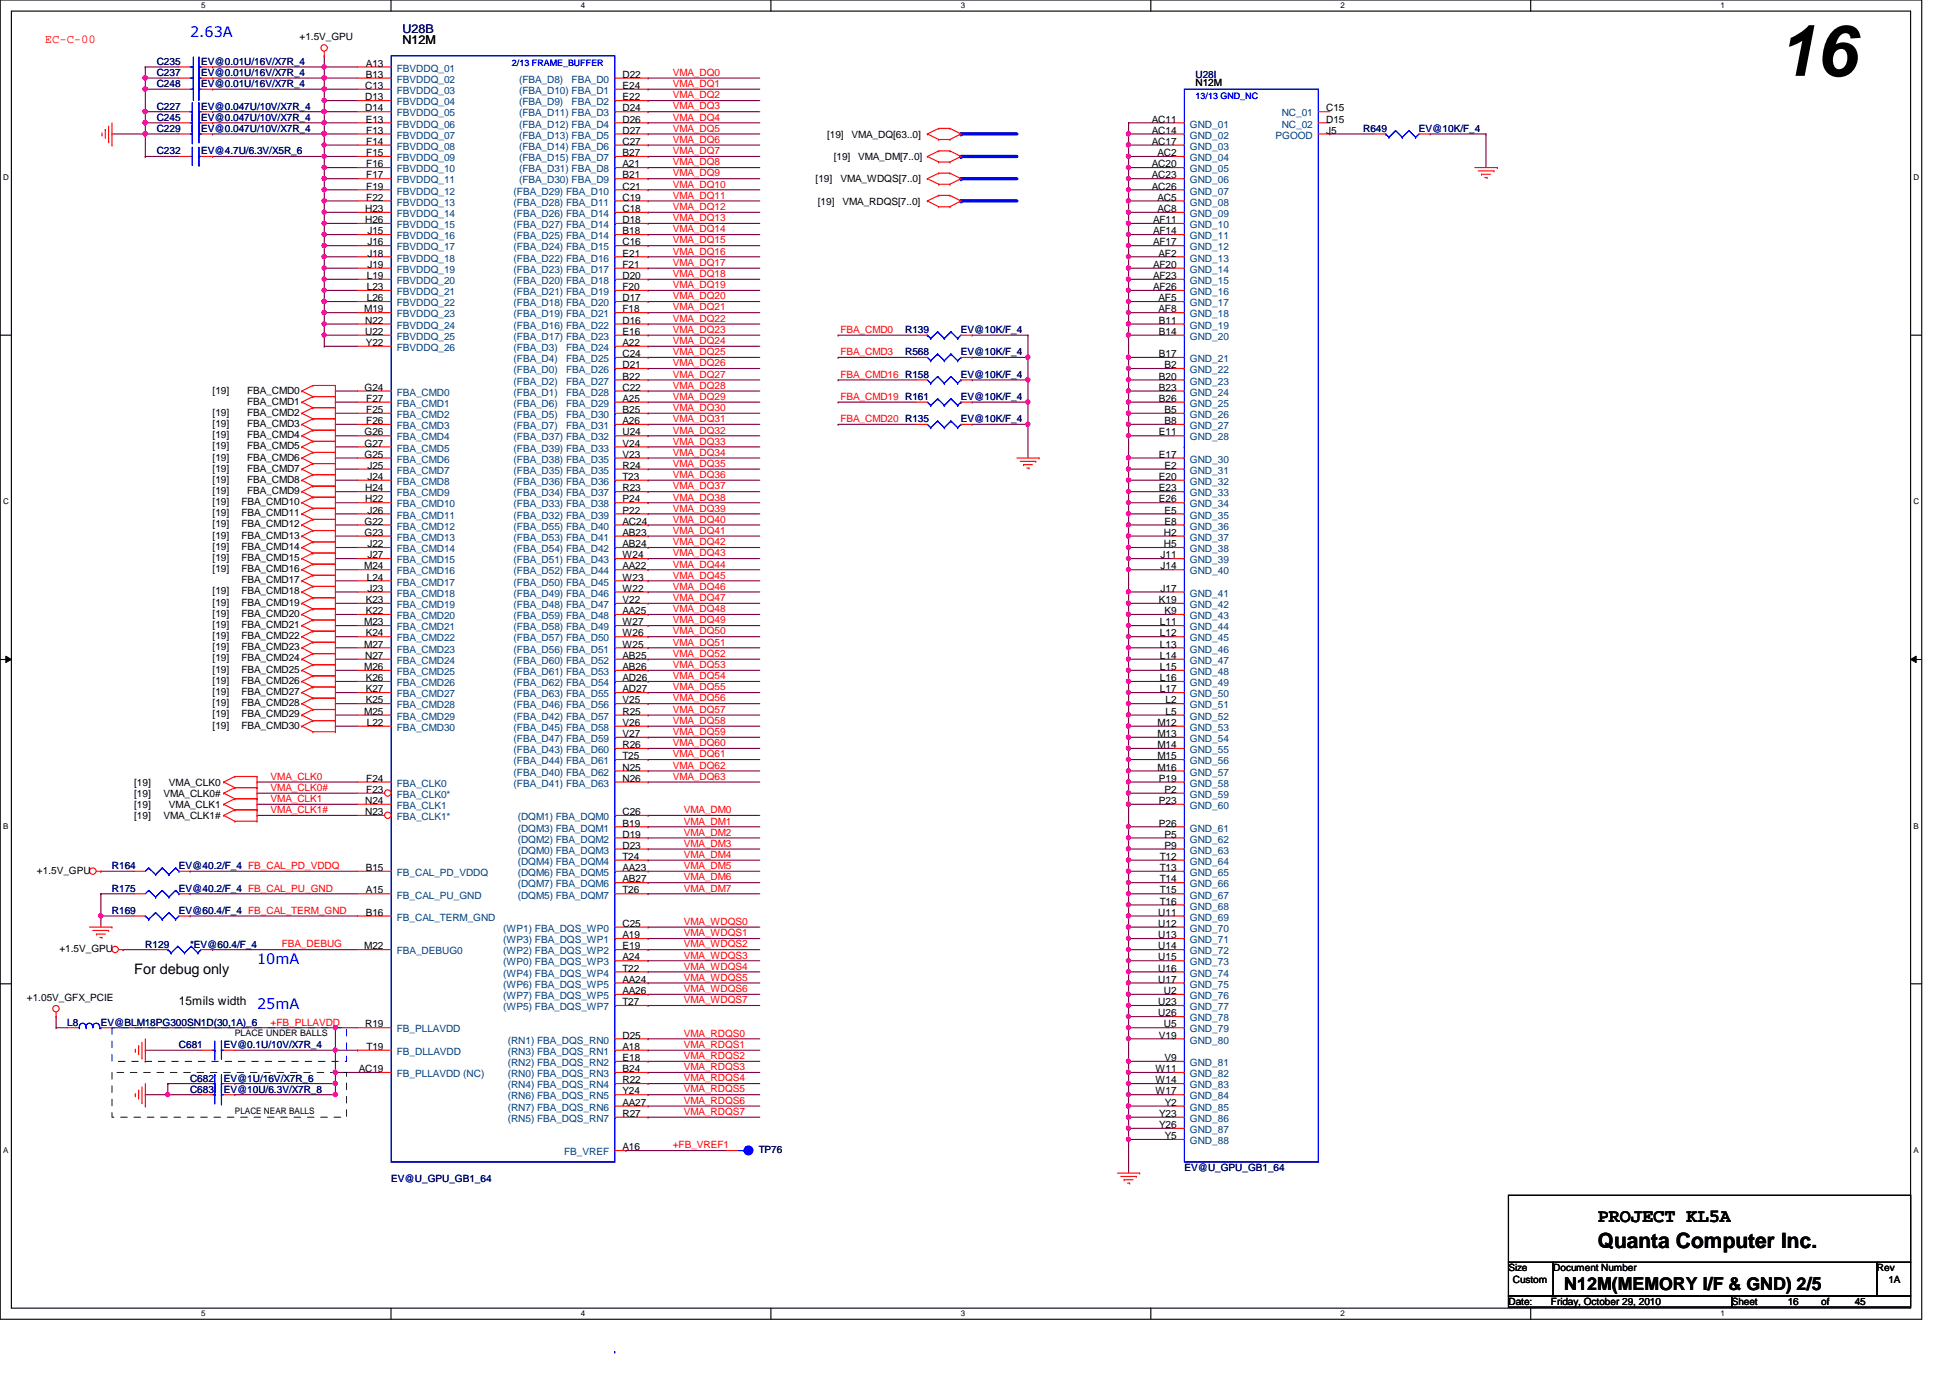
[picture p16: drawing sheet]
<svg xmlns="http://www.w3.org/2000/svg" width="297mm" height="210mm" viewBox="0 0 297 210" stroke-linecap="round" stroke-linejoin="round" font-family="sans-serif">
<defs><g id="words">
<text font-size="10.9" x="270.6" y="11.6">16</text>
<text font-size="3.2" x="243.4" y="190.2">Quanta Computer Inc.</text>
<text font-size="2.9" x="243.4" y="186.2">PROJECT KL5A</text>
<text font-size="2.7" x="238.3" y="196.6">N12M(MEMORY I/F &amp; GND) 2/5</text>
<g font-size="2.2" fill="#00f">
<text x="29" y="5.6">2.63A</text>
<text x="39.2" y="146.9">10mA</text>
<text x="39.2" y="153.7">25mA</text>
</g>
<text font-size="2.2" x="20.4" y="148.4">For debug only</text>
<text font-size="1.9" fill="#000080" x="61.3" y="5.1">U28B</text>
<text font-size="1.9" fill="#f00" x="6.9" y="6.6">EC-C-00</text>
<g font-size="1.9">
<text x="61.3" y="6.8">N12M</text>
<text x="27.3" y="153.2">15mils width</text>
</g>
<g font-size="1.5" fill="#000080">
<text x="23.9" y="9.9">C235</text>
<text x="23.9" y="11.6">C237</text>
<text x="30.6" y="9.9">EV@0.01U/16V/X7R_4</text>
<text x="30.6" y="11.6">EV@0.01U/16V/X7R_4</text>
<text x="182.1" y="11.9">U28I</text>
<text x="23.9" y="13.3">C248</text>
<text x="23.9" y="16.7">C227</text>
<text x="30.6" y="13.3">EV@0.01U/16V/X7R_4</text>
<text x="30.6" y="16.7">EV@0.047U/10V/X7R_4</text>
<text x="23.9" y="18.4">C245</text>
<text x="23.9" y="20.1">C229</text>
<text x="23.9" y="23.5">C232</text>
<text x="30.6" y="18.4">EV@0.047U/10V/X7R_4</text>
<text x="30.6" y="20.1">EV@0.047U/10V/X7R_4</text>
<text x="30.6" y="23.5">EV@4.7U/6.3V/X5R_6</text>
<text x="207.6" y="20.1">R649</text>
<text x="216.2" y="20.1">EV@10K/F_4</text>
<text x="137.9" y="50.8">R139</text>
<text x="146.4" y="50.8">EV@10K/F_4</text>
<text x="137.9" y="54.1">R568</text>
<text x="146.4" y="54.1">EV@10K/F_4</text>
<text x="146.4" y="57.5">EV@10K/F_4</text>
<text x="146.4" y="64.3">EV@10K/F_4</text>
<text x="146.4" y="61">EV@10K/F_4</text>
<text x="17.1" y="135.8">R175</text>
<text x="17.1" y="132.4">R164</text>
<text x="27.3" y="135.8">EV@40.2/F_4 FB_CAL_PU_GND</text>
<text x="27.3" y="132.4">EV@40.2/F_4 FB_CAL_PD_VDDQ</text>
<text x="17.1" y="139.2">R169</text>
<text x="27.3" y="139.2">EV@60.4/F_4 FB_CAL_TERM_GND</text>
<text x="22.1" y="144.4">R129</text>
<text x="29" y="144.4">*EV@60.4/F_4</text>
<text x="10.2" y="156.3">L8</text>
<text x="15.4" y="156.3">EV@BLM18PG300SN1D(30,1A)_6</text>
<text x="27.3" y="159.6">C681</text>
<text x="34.1" y="159.6">EV@0.1U/10V/X7R_4</text>
<text x="29" y="164.8">C682</text>
<text x="29" y="166.5">C683</text>
<text x="34.1" y="164.8">EV@1U/16V/X7R_6</text>
<text x="34.1" y="166.5">EV@10U/6.3V/X7R_8</text>
<text x="115.6" y="175.6">TP76</text>
<text x="180.4" y="178.4">EV@U_GPU_GB1_64</text>
<text x="59.6" y="180.1">EV@U_GPU_GB1_64</text>
</g>
<g font-size="1.5">
<text x="45.6" y="6.1">+1.5V_GPU</text>
<text x="55.7" y="11.9">B13</text>
<text x="55.7" y="10.2">A13</text>
<text x="94.8" y="11.9">D22</text>
<text x="55.6" y="17">D14</text>
<text x="55.6" y="15.3">D13</text>
<text x="55.6" y="13.5">C13</text>
<text x="94.8" y="17">D24</text>
<text x="94.8" y="15.3">E22</text>
<text x="94.8" y="13.5">E24</text>
<text x="182.1" y="13.1">N12M</text>
<text x="202" y="17">C15</text>
<text x="55.7" y="18.7">E13</text>
<text x="55.8" y="23.8">F15</text>
<text x="55.8" y="22.1">F14</text>
<text x="55.8" y="20.4">F13</text>
<text x="94.8" y="23.8">B27</text>
<text x="94.8" y="22.1">C27</text>
<text x="94.8" y="20.4">D27</text>
<text x="94.8" y="18.7">D26</text>
<text x="126" y="21">[19]</text>
<text x="129.7" y="21">VMA_DQ[63..0]</text>
<text x="175.5" y="22.1">AC17</text>
<text x="175.5" y="20.4">AC14</text>
<text x="175.5" y="18.7">AC11</text>
<text x="176.3" y="23.8">AC2</text>
<text x="202" y="20.4">J5</text>
<text x="202" y="18.7">D15</text>
<text x="55.8" y="28.9">F19</text>
<text x="55.8" y="27.2">F17</text>
<text x="55.8" y="25.5">F16</text>
<text x="94.8" y="28.9">C21</text>
<text x="94.8" y="27.2">B21</text>
<text x="94.8" y="25.5">A21</text>
<text x="124.2" y="27.8">[19]</text>
<text x="127" y="24.4">[19]</text>
<text x="128" y="27.8">VMA_WDQS[7..0]</text>
<text x="130.7" y="24.4">VMA_DM[7..0]</text>
<text x="175.5" y="28.9">AC26</text>
<text x="175.5" y="27.2">AC23</text>
<text x="175.5" y="25.5">AC20</text>
<text x="55.6" y="34">H26</text>
<text x="55.6" y="32.3">H23</text>
<text x="55.8" y="30.6">F22</text>
<text x="56" y="35.7">J15</text>
<text x="94.8" y="35.7">B18</text>
<text x="94.8" y="34">D18</text>
<text x="94.8" y="32.3">C18</text>
<text x="94.8" y="30.6">C19</text>
<text x="124.6" y="31.2">[19]</text>
<text x="128.4" y="31.2">VMA_RDQS[7..0]</text>
<text x="175.6" y="35.7">AF14</text>
<text x="175.6" y="34">AF11</text>
<text x="176.3" y="32.3">AC8</text>
<text x="176.3" y="30.6">AC5</text>
<text x="56" y="40.8">J19</text>
<text x="56" y="39.1">J18</text>
<text x="56" y="37.4">J16</text>
<text x="94.8" y="40.8">F21</text>
<text x="94.8" y="39.1">E21</text>
<text x="94.8" y="37.4">C16</text>
<text x="175.6" y="40.8">AF20</text>
<text x="175.6" y="37.4">AF17</text>
<text x="176.5" y="39.1">AF2</text>
<text x="55.5" y="47.6">M19</text>
<text x="55.9" y="45.9">L26</text>
<text x="55.9" y="44.2">L23</text>
<text x="55.9" y="42.5">L19</text>
<text x="94.8" y="47.6">F18</text>
<text x="94.8" y="45.9">D17</text>
<text x="94.8" y="44.2">F20</text>
<text x="94.8" y="42.5">D20</text>
<text x="175.6" y="44.2">AF26</text>
<text x="175.6" y="42.5">AF23</text>
<text x="176.5" y="47.6">AF8</text>
<text x="176.5" y="45.9">AF5</text>
<text x="55.6" y="51">U22</text>
<text x="55.6" y="49.3">N22</text>
<text x="55.7" y="52.7">Y22</text>
<text x="94.8" y="52.7">A22</text>
<text x="94.8" y="51">E16</text>
<text x="94.8" y="49.3">D16</text>
<text x="176.5" y="51">B14</text>
<text x="176.5" y="49.3">B11</text>
<text x="32.4" y="59.9">[19]</text>
<text x="37.6" y="59.9">FBA_CMD0</text>
<text x="55.5" y="59.5">G24</text>
<text x="94.8" y="59.5">C22</text>
<text x="94.8" y="57.8">B22</text>
<text x="94.8" y="56.1">D21</text>
<text x="94.8" y="54.4">C24</text>
<text x="176.5" y="59.5">B23</text>
<text x="176.5" y="57.8">B20</text>
<text x="176.5" y="54.4">B17</text>
<text x="177.4" y="56.1">B2</text>
<text x="32.4" y="63.3">[19]</text>
<text x="32.4" y="65">[19]</text>
<text x="37.6" y="61.6">FBA_CMD1</text>
<text x="37.6" y="63.3">FBA_CMD2</text>
<text x="37.6" y="65">FBA_CMD3</text>
<text x="55.8" y="64.6">F26</text>
<text x="55.8" y="62.9">F25</text>
<text x="55.8" y="61.2">F27</text>
<text x="94.8" y="64.6">A26</text>
<text x="94.8" y="62.9">B25</text>
<text x="94.8" y="61.2">A25</text>
<text x="176.5" y="61.2">B26</text>
<text x="177.4" y="64.6">B8</text>
<text x="177.4" y="62.9">B5</text>
<text x="32.4" y="66.7">[19]</text>
<text x="32.4" y="68.5">[19]</text>
<text x="32.4" y="70.1">[19]</text>
<text x="32.4" y="71.8">[19]</text>
<text x="37.6" y="66.7">FBA_CMD4</text>
<text x="37.6" y="68.5">FBA_CMD5</text>
<text x="37.6" y="70.1">FBA_CMD6</text>
<text x="37.6" y="71.8">FBA_CMD7</text>
<text x="55.5" y="69.7">G25</text>
<text x="55.5" y="68">G27</text>
<text x="55.5" y="66.3">G26</text>
<text x="56" y="71.4">J25</text>
<text x="94.8" y="71.4">R24</text>
<text x="94.8" y="69.7">V23</text>
<text x="94.8" y="68">V24</text>
<text x="94.8" y="66.3">U24</text>
<text x="176.5" y="69.7">E17</text>
<text x="176.5" y="66.3">E11</text>
<text x="177.4" y="71.4">E2</text>
<text x="32.4" y="77">[19]</text>
<text x="32.4" y="73.5">[19]</text>
<text x="32.4" y="75.2">[19]</text>
<text x="36.8" y="77">FBA_CMD10</text>
<text x="37.6" y="73.5">FBA_CMD8</text>
<text x="37.6" y="75.2">FBA_CMD9</text>
<text x="55.6" y="76.5">H22</text>
<text x="55.6" y="74.8">H24</text>
<text x="56" y="73.1">J24</text>
<text x="94.8" y="76.5">P24</text>
<text x="94.8" y="74.8">R23</text>
<text x="94.8" y="73.1">T23</text>
<text x="176.5" y="76.5">E26</text>
<text x="176.5" y="74.8">E23</text>
<text x="176.5" y="73.1">E20</text>
<text x="32.4" y="78.7">[19]</text>
<text x="32.4" y="80.3">[19]</text>
<text x="32.4" y="82">[19]</text>
<text x="32.4" y="83.7">[19]</text>
<text x="36.8" y="78.7">FBA_CMD11</text>
<text x="36.8" y="80.3">FBA_CMD12</text>
<text x="36.8" y="82">FBA_CMD13</text>
<text x="36.8" y="83.7">FBA_CMD14</text>
<text x="55.5" y="81.6">G23</text>
<text x="55.5" y="79.9">G22</text>
<text x="56" y="83.4">J22</text>
<text x="56" y="78.2">J26</text>
<text x="94.8" y="83.4">AB24</text>
<text x="94.8" y="81.6">AB23</text>
<text x="94.8" y="79.9">AC24</text>
<text x="94.8" y="78.2">P22</text>
<text x="177.3" y="83.4">H5</text>
<text x="177.3" y="81.6">H2</text>
<text x="177.4" y="79.9">E8</text>
<text x="177.4" y="78.2">E5</text>
<text x="32.4" y="87.2">[19]</text>
<text x="32.4" y="85.5">[19]</text>
<text x="36.8" y="87.2">FBA_CMD16</text>
<text x="36.8" y="88.9">FBA_CMD17</text>
<text x="36.8" y="85.5">FBA_CMD15</text>
<text x="55.5" y="86.7">M24</text>
<text x="55.9" y="88.4">L24</text>
<text x="56" y="85">J27</text>
<text x="94.8" y="88.4">W23</text>
<text x="94.8" y="86.7">AA22</text>
<text x="94.8" y="85">W24</text>
<text x="176.8" y="86.7">J14</text>
<text x="176.8" y="85">J11</text>
<text x="32.4" y="90.6">[19]</text>
<text x="32.4" y="92.2">[19]</text>
<text x="32.4" y="94">[19]</text>
<text x="32.4" y="95.7">[19]</text>
<text x="36.8" y="90.6">FBA_CMD18</text>
<text x="36.8" y="92.2">FBA_CMD19</text>
<text x="36.8" y="94">FBA_CMD20</text>
<text x="36.8" y="95.7">FBA_CMD21</text>
<text x="55.5" y="95.2">M23</text>
<text x="55.7" y="93.6">K22</text>
<text x="55.7" y="91.9">K23</text>
<text x="56" y="90.1">J23</text>
<text x="94.8" y="95.2">W27</text>
<text x="94.8" y="93.6">AA25</text>
<text x="94.8" y="91.9">V22</text>
<text x="94.8" y="90.1">W22</text>
<text x="176.5" y="91.9">K19</text>
<text x="176.7" y="95.2">L11</text>
<text x="176.8" y="90.1">J17</text>
<text x="177.4" y="93.6">K9</text>
<text x="32.4" y="97.4">[19]</text>
<text x="32.4" y="100.8">[19]</text>
<text x="32.4" y="99.1">[19]</text>
<text x="36.8" y="97.4">FBA_CMD22</text>
<text x="36.8" y="100.8">FBA_CMD24</text>
<text x="36.8" y="99.1">FBA_CMD23</text>
<text x="55.5" y="98.6">M27</text>
<text x="55.6" y="100.4">N27</text>
<text x="55.7" y="96.9">K24</text>
<text x="94.8" y="100.4">AB25</text>
<text x="94.8" y="98.6">W25</text>
<text x="94.8" y="96.9">W26</text>
<text x="176.7" y="100.4">L14</text>
<text x="176.7" y="98.6">L13</text>
<text x="176.7" y="96.9">L12</text>
<text x="32.4" y="102.5">[19]</text>
<text x="32.4" y="104.2">[19]</text>
<text x="32.4" y="105.9">[19]</text>
<text x="32.4" y="107.6">[19]</text>
<text x="36.8" y="102.5">FBA_CMD25</text>
<text x="36.8" y="104.2">FBA_CMD26</text>
<text x="36.8" y="105.9">FBA_CMD27</text>
<text x="36.8" y="107.6">FBA_CMD28</text>
<text x="55.5" y="102.1">M26</text>
<text x="55.7" y="107.1">K25</text>
<text x="55.7" y="105.5">K27</text>
<text x="55.7" y="103.8">K26</text>
<text x="94.8" y="107.1">V25</text>
<text x="94.8" y="105.5">AD27</text>
<text x="94.8" y="103.8">AD26</text>
<text x="94.8" y="102.1">AB26</text>
<text x="176.7" y="105.5">L17</text>
<text x="176.7" y="103.8">L16</text>
<text x="176.7" y="102.1">L15</text>
<text x="177.5" y="107.1">L2</text>
<text x="32.4" y="109.3">[19]</text>
<text x="32.4" y="111">[19]</text>
<text x="36.8" y="109.3">FBA_CMD29</text>
<text x="36.8" y="111">FBA_CMD30</text>
<text x="55.5" y="108.9">M25</text>
<text x="55.9" y="110.6">L22</text>
<text x="94.8" y="114">R26</text>
<text x="94.8" y="112.3">V27</text>
<text x="94.8" y="110.6">V26</text>
<text x="94.8" y="108.9">R25</text>
<text x="176.3" y="114">M14</text>
<text x="176.3" y="112.3">M13</text>
<text x="176.3" y="110.6">M12</text>
<text x="177.5" y="108.9">L5</text>
<text x="20.4" y="119.7">[19]</text>
<text x="25.7" y="119.7">VMA_CLK0</text>
<text x="55.8" y="119.1">F24</text>
<text x="94.8" y="119.1">N26</text>
<text x="94.8" y="117.4">N25</text>
<text x="94.8" y="115.7">T25</text>
<text x="176.3" y="117.4">M16</text>
<text x="176.3" y="115.7">M15</text>
<text x="176.5" y="119.1">P19</text>
<text x="20.4" y="124.8">[19]</text>
<text x="20.4" y="121.4">[19]</text>
<text x="20.4" y="123.1">[19]</text>
<text x="24.9" y="124.8">VMA_CLK1#</text>
<text x="24.9" y="121.4">VMA_CLK0#</text>
<text x="25.7" y="123.1">VMA_CLK1</text>
<text x="55.6" y="124.2">N23</text>
<text x="55.6" y="122.5">N24</text>
<text x="55.8" y="120.8">F23</text>
<text x="94.8" y="125.9">B19</text>
<text x="94.8" y="124.2">C26</text>
<text x="176.5" y="125.9">P26</text>
<text x="176.5" y="122.5">P23</text>
<text x="177.4" y="120.8">P2</text>
<text x="94.8" y="131">T24</text>
<text x="94.8" y="129.3">D23</text>
<text x="94.8" y="127.6">D19</text>
<text x="176.7" y="131">T12</text>
<text x="177.4" y="129.3">P9</text>
<text x="177.4" y="127.6">P5</text>
<text x="5.6" y="133.1">+1.5V_GPU</text>
<text x="55.7" y="132.7">B15</text>
<text x="55.7" y="136.1">A15</text>
<text x="94.8" y="136.1">T26</text>
<text x="94.8" y="134.4">AB27</text>
<text x="94.8" y="132.7">AA23</text>
<text x="176.7" y="137.8">T16</text>
<text x="176.7" y="136.1">T15</text>
<text x="176.7" y="134.4">T14</text>
<text x="176.7" y="132.7">T13</text>
<text x="55.7" y="139.5">B16</text>
<text x="94.8" y="142.9">A19</text>
<text x="94.8" y="141.2">C25</text>
<text x="176.4" y="142.9">U13</text>
<text x="176.4" y="141.2">U12</text>
<text x="176.4" y="139.5">U11</text>
<text x="9.1" y="145">+1.5V_GPU</text>
<text x="55.5" y="144.6">M22</text>
<text x="94.8" y="149.7">AA24</text>
<text x="94.8" y="148">T22</text>
<text x="94.8" y="146.3">A24</text>
<text x="94.8" y="144.6">E19</text>
<text x="176.4" y="149.7">U17</text>
<text x="176.4" y="148">U16</text>
<text x="176.4" y="146.3">U15</text>
<text x="176.4" y="144.6">U14</text>
<text x="4.1" y="152.5">+1.05V_GFX_PCIE</text>
<text x="94.8" y="153.1">T27</text>
<text x="94.8" y="151.4">AA26</text>
<text x="176.4" y="154.8">U26</text>
<text x="176.4" y="153.1">U23</text>
<text x="177.3" y="151.4">U2</text>
<text x="55.6" y="156.5">R19</text>
<text x="55.8" y="159.9">T19</text>
<text x="94.8" y="161.6">E18</text>
<text x="94.8" y="159.9">A18</text>
<text x="94.8" y="158.2">D25</text>
<text x="176.5" y="158.2">V19</text>
<text x="177.3" y="156.5">U5</text>
<text x="177.4" y="161.6">V9</text>
<text x="54.6" y="163.3">AC19</text>
<text x="94.8" y="166.7">Y24</text>
<text x="94.8" y="165">R22</text>
<text x="94.8" y="163.3">B24</text>
<text x="176" y="166.7">W17</text>
<text x="176" y="165">W14</text>
<text x="176" y="163.3">W11</text>
<text x="94.8" y="170.1">R27</text>
<text x="94.8" y="168.4">AA27</text>
<text x="176.6" y="171.8">Y26</text>
<text x="176.6" y="170.1">Y23</text>
<text x="177.4" y="173.5">Y5</text>
<text x="177.4" y="168.4">Y2</text>
<text x="94.8" y="175.2">A16</text>
<text x="229.8" y="193.7">Size</text>
<text x="230.5" y="195.4">Custom</text>
<text x="236.6" y="193.7">Document Number</text>
<text x="285.9" y="193.7">Rev</text>
<text x="287.7" y="195.4">1A</text>
<text x="229.8" y="198.8">Date:</text>
<text x="236.3" y="198.8">Friday, October 29, 2010</text>
<text x="263.8" y="198.8">Sheet</text>
<text x="272.3" y="198.8">16</text>
<text x="277.4" y="198.8">of</text>
<text x="282.5" y="198.8">45</text>
</g>
<g font-size="1.5" fill="#004080">
<text x="60.4" y="10.9">FBVDDQ_01</text>
<text x="60.4" y="17.7">FBVDDQ_05</text>
<text x="60.4" y="16">FBVDDQ_04</text>
<text x="60.4" y="14.3">FBVDDQ_03</text>
<text x="60.4" y="12.6">FBVDDQ_02</text>
<text x="79.1" y="17.7">(FBA_D11) FBA_D3</text>
<text x="79.1" y="16">(FBA_D9)</text>
<text x="79.1" y="14.3">(FBA_D10) FBA_D1</text>
<text x="79.1" y="12.6">(FBA_D8)</text>
<text x="87.1" y="16">FBA_D2</text>
<text x="87.1" y="12.6">FBA_D0</text>
<text x="195.2" y="17.7">NC_01</text>
<text x="60.4" y="22.8">FBVDDQ_08</text>
<text x="60.4" y="21.1">FBVDDQ_07</text>
<text x="60.4" y="19.4">FBVDDQ_06</text>
<text x="79.1" y="22.8">(FBA_D14) FBA_D6</text>
<text x="79.1" y="21.1">(FBA_D13) FBA_D5</text>
<text x="79.1" y="19.4">(FBA_D12) FBA_D4</text>
<text x="181.3" y="22.8">GND_03</text>
<text x="181.3" y="21.1">GND_02</text>
<text x="181.3" y="19.4">GND_01</text>
<text x="194.3" y="21.1">PGOOD</text>
<text x="195.2" y="19.4">NC_02</text>
<text x="60.4" y="29.6">FBVDDQ_12</text>
<text x="60.4" y="27.9">FBVDDQ_11</text>
<text x="60.4" y="26.2">FBVDDQ_10</text>
<text x="60.4" y="24.6">FBVDDQ_09</text>
<text x="78.2" y="29.6">(FBA_D29) FBA_D10</text>
<text x="79.1" y="27.9">(FBA_D30) FBA_D9</text>
<text x="79.1" y="26.2">(FBA_D31) FBA_D8</text>
<text x="79.1" y="24.6">(FBA_D15) FBA_D7</text>
<text x="181.3" y="29.6">GND_07</text>
<text x="181.3" y="27.9">GND_06</text>
<text x="181.3" y="26.2">GND_05</text>
<text x="181.3" y="24.6">GND_04</text>
<text x="60.4" y="34.8">FBVDDQ_15</text>
<text x="60.4" y="33.1">FBVDDQ_14</text>
<text x="60.4" y="31.3">FBVDDQ_13</text>
<text x="78.2" y="34.8">(FBA_D27) FBA_D14</text>
<text x="78.2" y="33.1">(FBA_D26) FBA_D14</text>
<text x="78.2" y="31.3">(FBA_D28) FBA_D11</text>
<text x="181.3" y="34.8">GND_10</text>
<text x="181.3" y="33.1">GND_09</text>
<text x="181.3" y="31.3">GND_08</text>
<text x="60.4" y="41.6">FBVDDQ_19</text>
<text x="60.4" y="39.8">FBVDDQ_18</text>
<text x="60.4" y="38.1">FBVDDQ_17</text>
<text x="60.4" y="36.4">FBVDDQ_16</text>
<text x="78.2" y="41.6">(FBA_D23) FBA_D17</text>
<text x="78.2" y="39.8">(FBA_D22) FBA_D16</text>
<text x="78.2" y="38.1">(FBA_D24) FBA_D15</text>
<text x="78.2" y="36.4">(FBA_D25) FBA_D14</text>
<text x="181.3" y="41.6">GND_14</text>
<text x="181.3" y="39.8">GND_13</text>
<text x="181.3" y="38.1">GND_12</text>
<text x="181.3" y="36.4">GND_11</text>
<text x="60.4" y="46.7">FBVDDQ_22</text>
<text x="60.4" y="45">FBVDDQ_21</text>
<text x="60.4" y="43.3">FBVDDQ_20</text>
<text x="78.2" y="46.7">(FBA_D18) FBA_D20</text>
<text x="78.2" y="45">(FBA_D21) FBA_D19</text>
<text x="78.2" y="43.3">(FBA_D20) FBA_D18</text>
<text x="181.3" y="46.7">GND_17</text>
<text x="181.3" y="45">GND_16</text>
<text x="181.3" y="43.3">GND_15</text>
<text x="60.4" y="53.5">FBVDDQ_26</text>
<text x="60.4" y="51.8">FBVDDQ_25</text>
<text x="60.4" y="50.1">FBVDDQ_24</text>
<text x="60.4" y="48.3">FBVDDQ_23</text>
<text x="78.2" y="53.5">(FBA_D3)</text>
<text x="78.2" y="51.8">(FBA_D17) FBA_D23</text>
<text x="78.2" y="50.1">(FBA_D16) FBA_D22</text>
<text x="78.2" y="48.3">(FBA_D19) FBA_D21</text>
<text x="86.2" y="53.5">FBA_D24</text>
<text x="181.3" y="51.8">GND_20</text>
<text x="181.3" y="50.1">GND_19</text>
<text x="181.3" y="48.3">GND_18</text>
<text x="78.2" y="58.6">(FBA_D2)</text>
<text x="78.2" y="56.9">(FBA_D0)</text>
<text x="78.2" y="55.2">(FBA_D4)</text>
<text x="86.2" y="58.6">FBA_D27</text>
<text x="86.2" y="56.9">FBA_D26</text>
<text x="86.2" y="55.2">FBA_D25</text>
<text x="181.3" y="58.6">GND_23</text>
<text x="181.3" y="56.9">GND_22</text>
<text x="181.3" y="55.2">GND_21</text>
<text x="60.4" y="65.4">FBA_CMD3</text>
<text x="60.4" y="63.7">FBA_CMD2</text>
<text x="60.4" y="62">FBA_CMD1</text>
<text x="60.4" y="60.3">FBA_CMD0</text>
<text x="78.2" y="65.4">(FBA_D7)</text>
<text x="78.2" y="63.7">(FBA_D5)</text>
<text x="78.2" y="62">(FBA_D6)</text>
<text x="78.2" y="60.3">(FBA_D1)</text>
<text x="86.2" y="65.4">FBA_D31</text>
<text x="86.2" y="63.7">FBA_D30</text>
<text x="86.2" y="62">FBA_D29</text>
<text x="86.2" y="60.3">FBA_D28</text>
<text x="181.3" y="65.4">GND_27</text>
<text x="181.3" y="63.7">GND_26</text>
<text x="181.3" y="62">GND_25</text>
<text x="181.3" y="60.3">GND_24</text>
<text x="60.4" y="70.5">FBA_CMD6</text>
<text x="60.4" y="68.8">FBA_CMD5</text>
<text x="60.4" y="67.1">FBA_CMD4</text>
<text x="78.2" y="70.5">(FBA_D38) FBA_D35</text>
<text x="78.2" y="68.8">(FBA_D39) FBA_D33</text>
<text x="78.2" y="67.1">(FBA_D37) FBA_D32</text>
<text x="181.3" y="70.5">GND_30</text>
<text x="181.3" y="67.1">GND_28</text>
<text x="60.4" y="77.3">FBA_CMD10</text>
<text x="60.4" y="75.6">FBA_CMD9</text>
<text x="60.4" y="73.9">FBA_CMD8</text>
<text x="60.4" y="72.2">FBA_CMD7</text>
<text x="78.2" y="77.3">(FBA_D33) FBA_D38</text>
<text x="78.2" y="75.6">(FBA_D34) FBA_D37</text>
<text x="78.2" y="73.9">(FBA_D36) FBA_D36</text>
<text x="78.2" y="72.2">(FBA_D35) FBA_D35</text>
<text x="181.3" y="77.3">GND_34</text>
<text x="181.3" y="75.6">GND_33</text>
<text x="181.3" y="73.9">GND_32</text>
<text x="181.3" y="72.2">GND_31</text>
<text x="60.4" y="82.4">FBA_CMD13</text>
<text x="60.4" y="80.7">FBA_CMD12</text>
<text x="60.4" y="79">FBA_CMD11</text>
<text x="78.2" y="82.4">(FBA_D53) FBA_D41</text>
<text x="78.2" y="80.7">(FBA_D55) FBA_D40</text>
<text x="78.2" y="79">(FBA_D32) FBA_D39</text>
<text x="181.3" y="82.4">GND_37</text>
<text x="181.3" y="80.7">GND_36</text>
<text x="181.3" y="79">GND_35</text>
<text x="60.4" y="89.2">FBA_CMD17</text>
<text x="60.4" y="87.5">FBA_CMD16</text>
<text x="60.4" y="85.8">FBA_CMD15</text>
<text x="60.4" y="84.1">FBA_CMD14</text>
<text x="78.2" y="89.2">(FBA_D50) FBA_D45</text>
<text x="78.2" y="87.5">(FBA_D52) FBA_D44</text>
<text x="78.2" y="85.8">(FBA_D51) FBA_D43</text>
<text x="78.2" y="84.1">(FBA_D54) FBA_D42</text>
<text x="181.3" y="87.5">GND_40</text>
<text x="181.3" y="85.8">GND_39</text>
<text x="181.3" y="84.1">GND_38</text>
<text x="60.4" y="94.3">FBA_CMD20</text>
<text x="60.4" y="92.6">FBA_CMD19</text>
<text x="60.4" y="90.9">FBA_CMD18</text>
<text x="78.2" y="94.3">(FBA_D59) FBA_D48</text>
<text x="78.2" y="92.6">(FBA_D48) FBA_D47</text>
<text x="78.2" y="90.9">(FBA_D49) FBA_D46</text>
<text x="181.3" y="94.3">GND_43</text>
<text x="181.3" y="92.6">GND_42</text>
<text x="181.3" y="90.9">GND_41</text>
<text x="60.4" y="101.1">FBA_CMD24</text>
<text x="60.4" y="99.4">FBA_CMD23</text>
<text x="60.4" y="97.7">FBA_CMD22</text>
<text x="60.4" y="96">FBA_CMD21</text>
<text x="78.2" y="101.1">(FBA_D60) FBA_D52</text>
<text x="78.2" y="99.4">(FBA_D56) FBA_D51</text>
<text x="78.2" y="97.7">(FBA_D57) FBA_D50</text>
<text x="78.2" y="96">(FBA_D58) FBA_D49</text>
<text x="181.3" y="101.1">GND_47</text>
<text x="181.3" y="99.4">GND_46</text>
<text x="181.3" y="97.7">GND_45</text>
<text x="181.3" y="96">GND_44</text>
<text x="60.4" y="107.9">FBA_CMD28</text>
<text x="60.4" y="106.2">FBA_CMD27</text>
<text x="60.4" y="104.5">FBA_CMD26</text>
<text x="60.4" y="102.8">FBA_CMD25</text>
<text x="78.2" y="107.9">(FBA_D46) FBA_D56</text>
<text x="78.2" y="106.2">(FBA_D63) FBA_D55</text>
<text x="78.2" y="104.5">(FBA_D62) FBA_D54</text>
<text x="78.2" y="102.8">(FBA_D61) FBA_D53</text>
<text x="181.3" y="107.9">GND_51</text>
<text x="181.3" y="106.2">GND_50</text>
<text x="181.3" y="104.5">GND_49</text>
<text x="181.3" y="102.8">GND_48</text>
<text x="60.4" y="109.6">FBA_CMD29</text>
<text x="60.4" y="111.3">FBA_CMD30</text>
<text x="78.2" y="113">(FBA_D47) FBA_D59</text>
<text x="78.2" y="111.3">(FBA_D45) FBA_D58</text>
<text x="78.2" y="109.6">(FBA_D42) FBA_D57</text>
<text x="181.3" y="113">GND_54</text>
<text x="181.3" y="111.3">GND_53</text>
<text x="181.3" y="109.6">GND_52</text>
<text x="60.4" y="119.8">FBA_CLK0</text>
<text x="78.2" y="119.8">(FBA_D41) FBA_D63</text>
<text x="78.2" y="118.2">(FBA_D40) FBA_D62</text>
<text x="78.2" y="116.4">(FBA_D44) FBA_D61</text>
<text x="78.2" y="114.7">(FBA_D43) FBA_D60</text>
<text x="181.3" y="119.8">GND_58</text>
<text x="181.3" y="118.2">GND_57</text>
<text x="181.3" y="116.4">GND_56</text>
<text x="181.3" y="114.7">GND_55</text>
<text x="60.4" y="124.9">FBA_CLK1*</text>
<text x="60.4" y="123.2">FBA_CLK1</text>
<text x="60.4" y="121.5">FBA_CLK0*</text>
<text x="78.9" y="124.9">(DQM1) FBA_DQM0</text>
<text x="181.3" y="123.2">GND_60</text>
<text x="181.3" y="121.5">GND_59</text>
<text x="78.9" y="131.7">(DQM4) FBA_DQM4</text>
<text x="78.9" y="130">(DQM0) FBA_DQM3</text>
<text x="78.9" y="128.4">(DQM2) FBA_DQM2</text>
<text x="78.9" y="126.7">(DQM3) FBA_DQM1</text>
<text x="181.3" y="131.7">GND_64</text>
<text x="181.3" y="130">GND_63</text>
<text x="181.3" y="128.4">GND_62</text>
<text x="181.3" y="126.7">GND_61</text>
<text x="60.4" y="136.9">FB_CAL_PU_GND</text>
<text x="60.4" y="133.4">FB_CAL_PD_VDDQ</text>
<text x="78.9" y="136.9">(DQM5) FBA_DQM7</text>
<text x="78.9" y="135.2">(DQM7) FBA_DQM6</text>
<text x="78.9" y="133.4">(DQM6) FBA_DQM5</text>
<text x="181.3" y="136.9">GND_67</text>
<text x="181.3" y="135.2">GND_66</text>
<text x="181.3" y="133.4">GND_65</text>
<text x="60.4" y="140.3">FB_CAL_TERM_GND</text>
<text x="76.7" y="143.7">(WP3) FBA_DQS_WP1</text>
<text x="76.7" y="141.9">(WP1) FBA_DQS_WP0</text>
<text x="181.3" y="143.7">GND_71</text>
<text x="181.3" y="141.9">GND_70</text>
<text x="181.3" y="140.3">GND_69</text>
<text x="181.3" y="138.6">GND_68</text>
<text x="60.4" y="145.4">FBA_DEBUG0</text>
<text x="76.7" y="148.8">(WP4) FBA_DQS_WP4</text>
<text x="76.7" y="147.1">(WP0) FBA_DQS_WP3</text>
<text x="76.7" y="145.4">(WP2) FBA_DQS_WP2</text>
<text x="181.3" y="148.8">GND_74</text>
<text x="181.3" y="147.1">GND_73</text>
<text x="181.3" y="145.4">GND_72</text>
<text x="76.7" y="153.9">(WP5) FBA_DQS_WP7</text>
<text x="76.7" y="152.2">(WP7) FBA_DQS_WP5</text>
<text x="76.7" y="150.5">(WP6) FBA_DQS_WP5</text>
<text x="181.3" y="155.6">GND_78</text>
<text x="181.3" y="153.9">GND_77</text>
<text x="181.3" y="152.2">GND_76</text>
<text x="181.3" y="150.5">GND_75</text>
<text x="60.4" y="160.7">FB_DLLAVDD</text>
<text x="60.4" y="157.3">FB_PLLAVDD</text>
<text x="77.3" y="160.7">(RN3) FBA_DQS_RN1</text>
<text x="77.3" y="159">(RN1) FBA_DQS_RN0</text>
<text x="181.3" y="159">GND_80</text>
<text x="181.3" y="157.3">GND_79</text>
<text x="60.4" y="164.1">FB_PLLAVDD (NC)</text>
<text x="77.3" y="167.5">(RN6) FBA_DQS_RN5</text>
<text x="77.3" y="165.8">(RN4) FBA_DQS_RN4</text>
<text x="77.3" y="164.1">(RN0) FBA_DQS_RN3</text>
<text x="77.3" y="162.4">(RN2) FBA_DQS_RN2</text>
<text x="181.3" y="167.5">GND_84</text>
<text x="181.3" y="165.8">GND_83</text>
<text x="181.3" y="164.1">GND_82</text>
<text x="181.3" y="162.4">GND_81</text>
<text x="77.3" y="170.9">(RN5) FBA_DQS_RN7</text>
<text x="77.3" y="169.2">(RN7) FBA_DQS_RN6</text>
<text x="181.3" y="172.6">GND_87</text>
<text x="181.3" y="170.9">GND_86</text>
<text x="181.3" y="169.2">GND_85</text>
<text x="85.9" y="176">FB_VREF</text>
<text x="181.3" y="174.3">GND_88</text>
</g>
<g font-size="1.5" fill="#f00">
<text x="102.5" y="11.6">VMA_DQ0</text>
<text x="102.5" y="13.3">VMA_DQ1</text>
<text x="102.5" y="15">VMA_DQ2</text>
<text x="102.5" y="16.7">VMA_DQ3</text>
<text x="102.5" y="18.4">VMA_DQ4</text>
<text x="102.5" y="20.1">VMA_DQ5</text>
<text x="102.5" y="21.8">VMA_DQ6</text>
<text x="102.5" y="23.5">VMA_DQ7</text>
<text x="102.5" y="25.2">VMA_DQ8</text>
<text x="102.5" y="26.9">VMA_DQ9</text>
<text x="102.5" y="28.6">VMA_DQ10</text>
<text x="102.5" y="30.3">VMA_DQ11</text>
<text x="102.5" y="32">VMA_DQ12</text>
<text x="102.5" y="33.7">VMA_DQ13</text>
<text x="102.5" y="35.4">VMA_DQ14</text>
<text x="102.5" y="37.1">VMA_DQ15</text>
<text x="102.5" y="38.8">VMA_DQ16</text>
<text x="102.5" y="40.5">VMA_DQ17</text>
<text x="102.5" y="42.2">VMA_DQ18</text>
<text x="102.5" y="43.9">VMA_DQ19</text>
<text x="102.5" y="45.6">VMA_DQ20</text>
<text x="102.5" y="47.3">VMA_DQ21</text>
<text x="102.5" y="49">VMA_DQ22</text>
<text x="102.5" y="50.7">VMA_DQ23</text>
<text x="102.5" y="52.4">VMA_DQ24</text>
<text x="128" y="50.7">FBA_CMD0</text>
<text x="102.5" y="54.1">VMA_DQ25</text>
<text x="102.5" y="55.8">VMA_DQ26</text>
<text x="102.5" y="57.5">VMA_DQ27</text>
<text x="102.5" y="59.2">VMA_DQ28</text>
<text x="128" y="54.1">FBA_CMD3</text>
<text x="128" y="57.5">FBA_CMD16 R158</text>
<text x="102.5" y="60.9">VMA_DQ29</text>
<text x="102.5" y="62.6">VMA_DQ30</text>
<text x="102.5" y="64.3">VMA_DQ31</text>
<text x="128" y="60.9">FBA_CMD19 R161</text>
<text x="128" y="64.3">FBA_CMD20 R135</text>
<text x="102.5" y="66">VMA_DQ32</text>
<text x="102.5" y="67.7">VMA_DQ33</text>
<text x="102.5" y="69.4">VMA_DQ34</text>
<text x="102.5" y="71.1">VMA_DQ35</text>
<text x="102.5" y="72.8">VMA_DQ36</text>
<text x="102.5" y="74.5">VMA_DQ37</text>
<text x="102.5" y="76.2">VMA_DQ38</text>
<text x="102.5" y="77.9">VMA_DQ39</text>
<text x="102.5" y="79.6">VMA_DQ40</text>
<text x="102.5" y="81.3">VMA_DQ41</text>
<text x="102.5" y="83.1">VMA_DQ42</text>
<text x="102.5" y="84.8">VMA_DQ43</text>
<text x="102.5" y="86.4">VMA_DQ44</text>
<text x="102.5" y="88.1">VMA_DQ45</text>
<text x="102.5" y="89.8">VMA_DQ46</text>
<text x="102.5" y="91.6">VMA_DQ47</text>
<text x="102.5" y="93.3">VMA_DQ48</text>
<text x="102.5" y="95">VMA_DQ49</text>
<text x="102.5" y="96.6">VMA_DQ50</text>
<text x="102.5" y="98.3">VMA_DQ51</text>
<text x="102.5" y="100.1">VMA_DQ52</text>
<text x="102.5" y="101.8">VMA_DQ53</text>
<text x="102.5" y="103.5">VMA_DQ54</text>
<text x="102.5" y="105.2">VMA_DQ55</text>
<text x="102.5" y="106.8">VMA_DQ56</text>
<text x="102.5" y="108.6">VMA_DQ57</text>
<text x="102.5" y="110.3">VMA_DQ58</text>
<text x="102.5" y="112">VMA_DQ59</text>
<text x="102.5" y="113.7">VMA_DQ60</text>
<text x="41.2" y="118.8">VMA_CLK0</text>
<text x="102.5" y="115.4">VMA_DQ61</text>
<text x="102.5" y="117.1">VMA_DQ62</text>
<text x="102.5" y="118.8">VMA_DQ63</text>
<text x="41.2" y="123.9">VMA_CLK1#</text>
<text x="41.2" y="120.5">VMA_CLK0#</text>
<text x="41.2" y="122.2">VMA_CLK1</text>
<text x="104.2" y="123.9">VMA_DM0</text>
<text x="104.2" y="125.6">VMA_DM1</text>
<text x="104.2" y="127.3">VMA_DM2</text>
<text x="104.2" y="129">VMA_DM3</text>
<text x="104.2" y="130.7">VMA_DM4</text>
<text x="104.2" y="132.4">VMA_DM5</text>
<text x="104.2" y="134.1">VMA_DM6</text>
<text x="104.2" y="135.8">VMA_DM7</text>
<text x="104.2" y="140.9">VMA_WDQS0</text>
<text x="104.2" y="142.6">VMA_WDQS1</text>
<text x="42.9" y="144.3">FBA_DEBUG</text>
<text x="104.2" y="144.3">VMA_WDQS2</text>
<text x="104.2" y="146">VMA_WDQS3</text>
<text x="104.2" y="147.7">VMA_WDQS4</text>
<text x="104.2" y="149.4">VMA_WDQS5</text>
<text x="104.2" y="151.1">VMA_WDQS6</text>
<text x="104.2" y="152.8">VMA_WDQS7</text>
<text x="41.2" y="156.2">+FB_PLLAVDD</text>
<text x="104.2" y="157.9">VMA_RDQS0</text>
<text x="104.2" y="159.6">VMA_RDQS1</text>
<text x="104.2" y="161.3">VMA_RDQS2</text>
<text x="104.2" y="163">VMA_RDQS3</text>
<text x="104.2" y="164.7">VMA_RDQS4</text>
<text x="104.2" y="166.4">VMA_RDQS5</text>
<text x="104.2" y="168.1">VMA_RDQS6</text>
<text x="104.2" y="169.8">VMA_RDQS7</text>
<text x="102.5" y="174.9">+FB_VREF1</text>
</g>
<g font-size="1.4" fill="#00f">
<text x="78" y="10.1">2/13 FRAME_BUFFER</text>
<text x="182.1" y="15.2">13/13 GND_NC</text>
</g>
<g font-size="1.4">
<text x="35.8" y="157.8">PLACE UNDER BALLS</text>
<text x="35.8" y="169.7">PLACE NEAR BALLS</text>
</g>
<g font-size="1.2">
<text x="30.6" y="1.3">5</text>
<text x="88.5" y="1.3">4</text>
<text x="146.3" y="1.3">3</text>
<text x="204.2" y="1.3">2</text>
<text x="262.1" y="1.3">1</text>
<text x=".5" y="27.5">D</text>
<text x="291.5" y="27.5">D</text>
<text x=".5" y="76.8">C</text>
<text x="291.5" y="76.8">C</text>
<text x=".5" y="126.2">B</text>
<text x="291.5" y="126.2">B</text>
<text x=".5" y="175.6">A</text>
<text x="291.5" y="175.6">A</text>
<text x="30.6" y="200.5">5</text>
<text x="88.5" y="200.5">4</text>
<text x="146.3" y="200.5">3</text>
<text x="204.2" y="200.5">2</text>
<text x="262.1" y="200.5">1</text>
</g>
</g></defs>
<path d="M0 0h292.7v201h-292.7zM1.7 1.7h289.3v197.6h-289.3z" fill="none" stroke="#000" stroke-width=".17"/>
<g fill="#fff">
<path d="M30.6 .2h.7v1.3h-.7z"/>
<path d="M30.6 199.4h.7v1.4h-.7z"/>
</g>
<path d="M59.6 0v1.7M59.6 199.3v1.7" fill="none" stroke="#000" stroke-width=".17"/>
<g fill="#fff">
<path d="M88.5 .2h.6v1.3h-.6z"/>
<path d="M88.5 199.4h.6v1.4h-.6z"/>
</g>
<path d="M117.4 0v1.7M117.4 199.3v1.7" fill="none" stroke="#000" stroke-width=".17"/>
<g fill="#fff">
<path d="M146.3 .2h.7v1.3h-.7z"/>
<path d="M146.3 199.4h.7v1.4h-.7z"/>
</g>
<path d="M175.3 0v1.7M175.3 199.3v1.7" fill="none" stroke="#000" stroke-width=".17"/>
<g fill="#fff">
<path d="M204.2 .2h.6v1.3h-.6z"/>
<path d="M204.2 199.4h.6v1.4h-.6z"/>
</g>
<path d="M233.2 0v1.7M233.2 199.3v1.7" fill="none" stroke="#000" stroke-width=".17"/>
<g fill="#fff">
<path d="M262.1 .2h.6v1.3h-.6z"/>
<path d="M262.1 199.4h.6v1.4h-.6z"/>
<path d="M.5 26.4h.8v1.3h-.8z"/>
<path d="M291.5 26.4h.8v1.3h-.8z"/>
<path d="M.5 75.7h.8v1.4h-.8z"/>
<path d="M291.5 75.7h.8v1.4h-.8z"/>
</g>
<path d="M0 51.1h1.7M291 51.1h1.7" fill="none" stroke="#000" stroke-width=".17"/>
<g fill="#fff">
<path d="M.5 125.1h.7v1.4h-.7z"/>
<path d="M291.5 125.1h.7v1.4h-.7z"/>
</g>
<path d="M0 100.5h1.7M291 100.5h1.7" fill="none" stroke="#000" stroke-width=".17"/>
<path d="M.9 99.9l.8 .6-.8 .4zM291 100.5l.9-.6v1z" fill="#000"/>
<path d="M.9 99.9l.8 .6-.8 .4zM291 100.5l.9-.6v1z" fill="none" stroke="#000" stroke-width=".15"/>
<g fill="#fff">
<path d="M.5 174.5h.7v1.4h-.7z"/>
<path d="M291.5 174.5h.7v1.4h-.7z"/>
</g>
<path d="M0 149.9h1.7M291 149.9h1.7" fill="none" stroke="#000" stroke-width=".17"/>
<path d="M146.4 20.4h8.5" fill="none" stroke="#00f" stroke-width=".51"/>
<circle cx="146.4" cy="20.4" r=".25" fill="#00f"/>
<path d="M146.4 23.8h8.5" fill="none" stroke="#00f" stroke-width=".51"/>
<circle cx="146.4" cy="23.8" r=".25" fill="#00f"/>
<path d="M146.4 27.2h8.5" fill="none" stroke="#00f" stroke-width=".51"/>
<circle cx="146.4" cy="27.2" r=".25" fill="#00f"/>
<path d="M146.4 30.6h8.5" fill="none" stroke="#00f" stroke-width=".51"/>
<circle cx="146.4" cy="30.6" r=".25" fill="#00f"/>
<path d="M49.4 44.2h.1M49.4 44.2h5.1" fill="none" stroke="#800040" stroke-width=".17"/>
<circle cx="49.4" cy="44.2" r=".32" fill="#f0f"/>
<circle cx="49.4" cy="44.2" r=".32" fill="none" stroke="#f0f" stroke-width=".17"/>
<path d="M49.4 23.8h.1M49.4 23.8h5.1M49.4 23.8v1.7" fill="none" stroke="#800040" stroke-width=".17"/>
<circle cx="49.4" cy="23.8" r=".32" fill="#f0f"/>
<circle cx="49.4" cy="23.8" r=".32" fill="none" stroke="#f0f" stroke-width=".17"/>
<path d="M49.4 25.5h.1M49.4 25.5h5.1M49.4 25.5v1.7" fill="none" stroke="#800040" stroke-width=".17"/>
<circle cx="49.4" cy="25.5" r=".32" fill="#f0f"/>
<circle cx="49.4" cy="25.5" r=".32" fill="none" stroke="#f0f" stroke-width=".17"/>
<path d="M49.4 27.2h.1M49.4 27.2h5.1M49.4 27.2v1.7" fill="none" stroke="#800040" stroke-width=".17"/>
<circle cx="49.4" cy="27.2" r=".32" fill="#f0f"/>
<circle cx="49.4" cy="27.2" r=".32" fill="none" stroke="#f0f" stroke-width=".17"/>
<path d="M49.4 28.9h.1M49.4 28.9h5.1M49.4 28.9v1.7" fill="none" stroke="#800040" stroke-width=".17"/>
<circle cx="49.4" cy="28.9" r=".32" fill="#f0f"/>
<circle cx="49.4" cy="28.9" r=".32" fill="none" stroke="#f0f" stroke-width=".17"/>
<path d="M49.4 47.6h.1M49.4 47.6h5.1M49.4 47.6v1.8" fill="none" stroke="#800040" stroke-width=".17"/>
<circle cx="49.4" cy="47.6" r=".32" fill="#f0f"/>
<circle cx="49.4" cy="47.6" r=".32" fill="none" stroke="#f0f" stroke-width=".17"/>
<path d="M49.4 30.6h.1M49.4 30.6h5.1M49.4 30.6v1.7" fill="none" stroke="#800040" stroke-width=".17"/>
<circle cx="49.4" cy="30.6" r=".32" fill="#f0f"/>
<circle cx="49.4" cy="30.6" r=".32" fill="none" stroke="#f0f" stroke-width=".17"/>
<path d="M49.4 49.4h.1M49.4 49.4h5.1M49.4 49.4v1.7" fill="none" stroke="#800040" stroke-width=".17"/>
<circle cx="49.4" cy="49.3" r=".32" fill="#f0f"/>
<circle cx="49.4" cy="49.3" r=".32" fill="none" stroke="#f0f" stroke-width=".17"/>
<path d="M49.4 32.3h.1M49.4 32.3h5.1M49.4 32.3v1.7" fill="none" stroke="#800040" stroke-width=".17"/>
<circle cx="49.4" cy="32.3" r=".32" fill="#f0f"/>
<circle cx="49.4" cy="32.3" r=".32" fill="none" stroke="#f0f" stroke-width=".17"/>
<path d="M49.4 10.2h.1M49.4 10.2v1.7" fill="none" stroke="#800040" stroke-width=".17"/>
<circle cx="49.4" cy="11.9" r=".32" fill="#f0f"/>
<circle cx="49.4" cy="11.9" r=".32" fill="none" stroke="#f0f" stroke-width=".17"/>
<circle cx="49.4" cy="10.2" r=".32" fill="#f0f"/>
<circle cx="49.4" cy="10.2" r=".32" fill="none" stroke="#f0f" stroke-width=".17"/>
<path d="M49.4 11.9h.1M49.4 11.9h5.1M49.4 11.9v1.7" fill="none" stroke="#800040" stroke-width=".17"/>
<circle cx="49.4" cy="11.9" r=".32" fill="#f0f"/>
<circle cx="49.4" cy="11.9" r=".32" fill="none" stroke="#f0f" stroke-width=".17"/>
<path d="M49.4 8.5h.1M49.4 8.5v1.7M49.4 34h.1M49.4 34v1.7M49.4 34h5.1M49.4 51.1h.1M49.4 51.1h5.1" fill="none" stroke="#800040" stroke-width=".17"/>
<circle cx="49.4" cy="34" r=".32" fill="#f0f"/>
<circle cx="49.4" cy="34" r=".32" fill="none" stroke="#f0f" stroke-width=".17"/>
<path d="M49.4 10.2h.1M49.4 13.6h.1M49.4 15.3h.1M49.4 10.2h5.1M49.4 13.6h5.1M49.4 15.3v1.7" fill="none" stroke="#800040" stroke-width=".17"/>
<circle cx="49.4" cy="17" r=".32" fill="#f0f"/>
<circle cx="49.4" cy="17" r=".32" fill="none" stroke="#f0f" stroke-width=".17"/>
<circle cx="49.4" cy="15.3" r=".32" fill="#f0f"/>
<circle cx="49.4" cy="15.3" r=".32" fill="none" stroke="#f0f" stroke-width=".17"/>
<path d="M49.4 35.7h.1M49.4 35.7h5.1M49.4 35.7v1.7M49.4 52.7h.1M49.4 52.7h5.1" fill="none" stroke="#800040" stroke-width=".17"/>
<circle cx="49.4" cy="35.7" r=".32" fill="#f0f"/>
<circle cx="49.4" cy="35.7" r=".32" fill="none" stroke="#f0f" stroke-width=".17"/>
<path d="M49.4 15.3h.1M49.4 18.7h.1M49.4 15.3h5.1M49.4 17v1.7" fill="none" stroke="#800040" stroke-width=".17"/>
<circle cx="49.4" cy="18.7" r=".32" fill="#f0f"/>
<circle cx="49.4" cy="18.7" r=".32" fill="none" stroke="#f0f" stroke-width=".17"/>
<path d="M49.4 37.4h.1M49.4 37.4h5.1M49.4 37.4v1.7" fill="none" stroke="#800040" stroke-width=".17"/>
<circle cx="49.4" cy="37.4" r=".32" fill="#f0f"/>
<circle cx="49.4" cy="37.4" r=".32" fill="none" stroke="#f0f" stroke-width=".17"/>
<path d="M49.4 17h.1M49.4 17h5.1M49.4 18.7v1.7M49.4 20.4h.1" fill="none" stroke="#800040" stroke-width=".17"/>
<circle cx="49.4" cy="20.4" r=".32" fill="#f0f"/>
<circle cx="49.4" cy="20.4" r=".32" fill="none" stroke="#f0f" stroke-width=".17"/>
<path d="M49.4 51.1h.1M49.4 51.1v1.6" fill="none" stroke="#800040" stroke-width=".17"/>
<circle cx="49.4" cy="51" r=".32" fill="#f0f"/>
<circle cx="49.4" cy="51" r=".32" fill="none" stroke="#f0f" stroke-width=".17"/>
<path d="M49.4 42.5h.1M49.4 42.5v1.7" fill="none" stroke="#800040" stroke-width=".17"/>
<circle cx="49.4" cy="42.5" r=".32" fill="#f0f"/>
<circle cx="49.4" cy="42.5" r=".32" fill="none" stroke="#f0f" stroke-width=".17"/>
<path d="M49.4 39.1h.1M49.4 39.1h5.1M49.4 39.1v1.8" fill="none" stroke="#800040" stroke-width=".17"/>
<circle cx="49.4" cy="39.1" r=".32" fill="#f0f"/>
<circle cx="49.4" cy="39.1" r=".32" fill="none" stroke="#f0f" stroke-width=".17"/>
<path d="M49.4 18.7h.1M49.4 18.7h5.1M49.4 40.9h.1M49.4 40.9h5.1M49.4 40.9v1.6" fill="none" stroke="#800040" stroke-width=".17"/>
<circle cx="49.4" cy="40.8" r=".32" fill="#f0f"/>
<circle cx="49.4" cy="40.8" r=".32" fill="none" stroke="#f0f" stroke-width=".17"/>
<path d="M49.4 45.9h.1M49.4 45.9h5.1" fill="none" stroke="#800040" stroke-width=".17"/>
<circle cx="49.4" cy="45.9" r=".32" fill="#f0f"/>
<circle cx="49.4" cy="45.9" r=".32" fill="none" stroke="#f0f" stroke-width=".17"/>
<path d="M49.4 45.9h.1M49.4 45.9v1.7" fill="none" stroke="#800040" stroke-width=".17"/>
<circle cx="49.4" cy="45.9" r=".32" fill="#f0f"/>
<circle cx="49.4" cy="45.9" r=".32" fill="none" stroke="#f0f" stroke-width=".17"/>
<path d="M49.4 20.4h.1M49.4 22.1h.1M49.4 20.4h5.1M49.4 22.1v1.7M49.4 22.1h5.1M49.4 42.5h.1M49.4 44.2h.1M49.4 44.2v1.7M49.4 42.5h5.1" fill="none" stroke="#800040" stroke-width=".17"/>
<circle cx="49.4" cy="22.1" r=".32" fill="#f0f"/>
<circle cx="49.4" cy="22.1" r=".32" fill="none" stroke="#f0f" stroke-width=".17"/>
<g fill="none" stroke="#800040" stroke-width=".17">
<path d="M39.2 119.1h.1M39.2 119.1h15.3M39.2 124.2h.1M39.2 120.8h.1M39.2 122.5h.1M39.2 124.2h15.3M39.2 120.8h15.3M39.2 122.5h15.3M18.8 144.7h.1M18.8 144.7h5.1M32.4 144.7h.1M32.4 144.7h22.1"/>
<path d="M51.1 156.5h.1M51.1 156.5h3.4"/>
</g>
<circle cx="51.1" cy="156.5" r=".32" fill="#f0f"/>
<circle cx="51.1" cy="156.5" r=".32" fill="none" stroke="#f0f" stroke-width=".17"/>
<path d="M171.9 146.3h.1M171.9 146.3v1.7" fill="none" stroke="#800040" stroke-width=".17"/>
<circle cx="171.9" cy="146.3" r=".32" fill="#f0f"/>
<circle cx="171.9" cy="146.3" r=".32" fill="none" stroke="#f0f" stroke-width=".17"/>
<path d="M171.9 23.8h.1M171.9 23.8v1.7" fill="none" stroke="#800040" stroke-width=".17"/>
<circle cx="171.9" cy="23.8" r=".32" fill="#f0f"/>
<circle cx="171.9" cy="23.8" r=".32" fill="none" stroke="#f0f" stroke-width=".17"/>
<path d="M171.9 37.4h.1M171.9 37.4v1.7" fill="none" stroke="#800040" stroke-width=".17"/>
<circle cx="171.9" cy="37.4" r=".32" fill="#f0f"/>
<circle cx="171.9" cy="37.4" r=".32" fill="none" stroke="#f0f" stroke-width=".17"/>
<path d="M171.9 39.1h.1M171.9 39.1v1.8" fill="none" stroke="#800040" stroke-width=".17"/>
<circle cx="171.9" cy="39.1" r=".32" fill="#f0f"/>
<circle cx="171.9" cy="39.1" r=".32" fill="none" stroke="#f0f" stroke-width=".17"/>
<path d="M171.9 51.1h.1M171.9 51.1v3.3" fill="none" stroke="#800040" stroke-width=".17"/>
<circle cx="171.9" cy="51" r=".32" fill="#f0f"/>
<circle cx="171.9" cy="51" r=".32" fill="none" stroke="#f0f" stroke-width=".17"/>
<path d="M171.9 132.7h.1M171.9 139.5h.1M171.9 132.7v1.8M171.9 139.5v1.7" fill="none" stroke="#800040" stroke-width=".17"/>
<circle cx="171.9" cy="139.5" r=".32" fill="#f0f"/>
<circle cx="171.9" cy="139.5" r=".32" fill="none" stroke="#f0f" stroke-width=".17"/>
<path d="M171.9 27.2h.1M171.9 27.2v1.7M171.9 161.7h.1M171.9 168.5h.1M171.9 161.7v1.7M171.9 168.5v1.7" fill="none" stroke="#800040" stroke-width=".17"/>
<circle cx="171.9" cy="27.2" r=".32" fill="#f0f"/>
<circle cx="171.9" cy="27.2" r=".32" fill="none" stroke="#f0f" stroke-width=".17"/>
<path d="M171.9 44.2h.1M171.9 44.2v1.7" fill="none" stroke="#800040" stroke-width=".17"/>
<circle cx="171.9" cy="44.2" r=".32" fill="#f0f"/>
<circle cx="171.9" cy="44.2" r=".32" fill="none" stroke="#f0f" stroke-width=".17"/>
<path d="M171.9 95.3h.1M171.9 97h.1M171.9 95.3v3.4" fill="none" stroke="#800040" stroke-width=".17"/>
<circle cx="171.9" cy="97" r=".32" fill="#f0f"/>
<circle cx="171.9" cy="97" r=".32" fill="none" stroke="#f0f" stroke-width=".17"/>
<path d="M171.9 98.7h.1M171.9 98.7v1.7" fill="none" stroke="#800040" stroke-width=".17"/>
<circle cx="171.9" cy="98.7" r=".32" fill="#f0f"/>
<circle cx="171.9" cy="98.7" r=".32" fill="none" stroke="#f0f" stroke-width=".17"/>
<path d="M171.9 100.4h.1M171.9 100.4v1.7" fill="none" stroke="#800040" stroke-width=".17"/>
<circle cx="171.9" cy="100.4" r=".32" fill="#f0f"/>
<circle cx="171.9" cy="100.4" r=".32" fill="none" stroke="#f0f" stroke-width=".17"/>
<path d="M171.9 102.1h.1M171.9 102.1v1.7" fill="none" stroke="#800040" stroke-width=".17"/>
<circle cx="171.9" cy="102.1" r=".32" fill="#f0f"/>
<circle cx="171.9" cy="102.1" r=".32" fill="none" stroke="#f0f" stroke-width=".17"/>
<path d="M171.9 103.8h.1M171.9 103.8v1.7" fill="none" stroke="#800040" stroke-width=".17"/>
<circle cx="171.9" cy="103.8" r=".32" fill="#f0f"/>
<circle cx="171.9" cy="103.8" r=".32" fill="none" stroke="#f0f" stroke-width=".17"/>
<path d="M171.9 105.5h.1M171.9 105.5v1.7" fill="none" stroke="#800040" stroke-width=".17"/>
<circle cx="171.9" cy="105.5" r=".32" fill="#f0f"/>
<circle cx="171.9" cy="105.5" r=".32" fill="none" stroke="#f0f" stroke-width=".17"/>
<path d="M171.9 107.2h.1M171.9 107.2v1.7" fill="none" stroke="#800040" stroke-width=".17"/>
<circle cx="171.9" cy="107.2" r=".32" fill="#f0f"/>
<circle cx="171.9" cy="107.2" r=".32" fill="none" stroke="#f0f" stroke-width=".17"/>
<path d="M171.9 120.8h.1M171.9 120.8v1.7" fill="none" stroke="#800040" stroke-width=".17"/>
<circle cx="171.9" cy="120.8" r=".32" fill="#f0f"/>
<circle cx="171.9" cy="120.8" r=".32" fill="none" stroke="#f0f" stroke-width=".17"/>
<path d="M171.9 127.6h.1M171.9 127.6v1.7" fill="none" stroke="#800040" stroke-width=".17"/>
<circle cx="171.9" cy="127.6" r=".32" fill="#f0f"/>
<circle cx="171.9" cy="127.6" r=".32" fill="none" stroke="#f0f" stroke-width=".17"/>
<path d="M171.9 170.2h.1M171.9 170.2v1.7" fill="none" stroke="#800040" stroke-width=".17"/>
<circle cx="171.9" cy="170.2" r=".32" fill="#f0f"/>
<circle cx="171.9" cy="170.2" r=".32" fill="none" stroke="#f0f" stroke-width=".17"/>
<path d="M171.9 20.4h.1M171.9 20.4v1.7M171.9 49.4h.1M171.9 57.9h.1M171.9 49.4v1.7M171.9 57.9v1.7M171.9 110.6h.1M171.9 110.6v1.7M171.9 129.3h.1M171.9 129.3v1.7M171.9 165.1h.1M171.9 165.1v1.7" fill="none" stroke="#800040" stroke-width=".17"/>
<circle cx="171.9" cy="57.8" r=".32" fill="#f0f"/>
<circle cx="171.9" cy="57.8" r=".32" fill="none" stroke="#f0f" stroke-width=".17"/>
<path d="M171.9 59.6h.1M171.9 59.6v1.7" fill="none" stroke="#800040" stroke-width=".17"/>
<circle cx="171.9" cy="59.5" r=".32" fill="#f0f"/>
<circle cx="171.9" cy="59.5" r=".32" fill="none" stroke="#f0f" stroke-width=".17"/>
<path d="M171.9 74.9h.1M171.9 74.9v1.7" fill="none" stroke="#800040" stroke-width=".17"/>
<circle cx="171.9" cy="74.9" r=".32" fill="#f0f"/>
<circle cx="171.9" cy="74.9" r=".32" fill="none" stroke="#f0f" stroke-width=".17"/>
<path d="M171.9 76.6h.1M171.9 76.6v1.7" fill="none" stroke="#800040" stroke-width=".17"/>
<circle cx="171.9" cy="76.6" r=".32" fill="#f0f"/>
<circle cx="171.9" cy="76.6" r=".32" fill="none" stroke="#f0f" stroke-width=".17"/>
<path d="M171.9 131h.1M171.9 131v1.7" fill="none" stroke="#800040" stroke-width=".17"/>
<circle cx="171.9" cy="131" r=".32" fill="#f0f"/>
<circle cx="171.9" cy="131" r=".32" fill="none" stroke="#f0f" stroke-width=".17"/>
<path d="M171.9 149.7h.1M171.9 149.7v1.8" fill="none" stroke="#800040" stroke-width=".17"/>
<circle cx="171.9" cy="149.7" r=".32" fill="#f0f"/>
<circle cx="171.9" cy="149.7" r=".32" fill="none" stroke="#f0f" stroke-width=".17"/>
<path d="M171.9 47.6h.1M171.9 47.6v1.8" fill="none" stroke="#800040" stroke-width=".17"/>
<circle cx="171.9" cy="47.6" r=".32" fill="#f0f"/>
<circle cx="171.9" cy="47.6" r=".32" fill="none" stroke="#f0f" stroke-width=".17"/>
<path d="M171.9 45.9h.1M171.9 45.9v1.7" fill="none" stroke="#800040" stroke-width=".17"/>
<circle cx="171.9" cy="45.9" r=".32" fill="#f0f"/>
<circle cx="171.9" cy="45.9" r=".32" fill="none" stroke="#f0f" stroke-width=".17"/>
<path d="M171.9 30.6h.1M171.9 30.6v1.7M171.9 143h.1M171.9 143v1.7" fill="none" stroke="#800040" stroke-width=".17"/>
<circle cx="171.9" cy="142.9" r=".32" fill="#f0f"/>
<circle cx="171.9" cy="142.9" r=".32" fill="none" stroke="#f0f" stroke-width=".17"/>
<path d="M171.9 137.8h.1M171.9 137.8v1.7" fill="none" stroke="#800040" stroke-width=".17"/>
<circle cx="171.9" cy="137.8" r=".32" fill="#f0f"/>
<circle cx="171.9" cy="137.8" r=".32" fill="none" stroke="#f0f" stroke-width=".17"/>
<path d="M171.9 18.7h.1M171.9 18.7v1.7M171.9 40.9h.1M171.9 40.9v1.6M171.9 173.6h.1M171.9 173.6v5.1" fill="none" stroke="#800040" stroke-width=".17"/>
<circle cx="171.9" cy="40.8" r=".32" fill="#f0f"/>
<circle cx="171.9" cy="40.8" r=".32" fill="none" stroke="#f0f" stroke-width=".17"/>
<path d="M171.9 91.9h.1M171.9 91.9v1.7" fill="none" stroke="#800040" stroke-width=".17"/>
<circle cx="171.9" cy="91.9" r=".32" fill="#f0f"/>
<circle cx="171.9" cy="91.9" r=".32" fill="none" stroke="#f0f" stroke-width=".17"/>
<path d="M171.9 93.6h.1M171.9 93.6v1.7" fill="none" stroke="#800040" stroke-width=".17"/>
<circle cx="171.9" cy="93.6" r=".32" fill="#f0f"/>
<circle cx="171.9" cy="93.6" r=".32" fill="none" stroke="#f0f" stroke-width=".17"/>
<path d="M171.9 125.9h.1M171.9 125.9v1.7" fill="none" stroke="#800040" stroke-width=".17"/>
<circle cx="171.9" cy="125.9" r=".32" fill="#f0f"/>
<circle cx="171.9" cy="125.9" r=".32" fill="none" stroke="#f0f" stroke-width=".17"/>
<path d="M171.9 136.1h.1M171.9 136.1v1.7M171.9 141.2h.1M171.9 141.2v1.8" fill="none" stroke="#800040" stroke-width=".17"/>
<circle cx="171.9" cy="141.2" r=".32" fill="#f0f"/>
<circle cx="171.9" cy="141.2" r=".32" fill="none" stroke="#f0f" stroke-width=".17"/>
<path d="M171.9 144.7h.1M171.9 144.7v1.6" fill="none" stroke="#800040" stroke-width=".17"/>
<circle cx="171.9" cy="144.6" r=".32" fill="#f0f"/>
<circle cx="171.9" cy="144.6" r=".32" fill="none" stroke="#f0f" stroke-width=".17"/>
<path d="M171.9 28.9h.1M171.9 28.9v1.7" fill="none" stroke="#800040" stroke-width=".17"/>
<circle cx="171.9" cy="28.9" r=".32" fill="#f0f"/>
<circle cx="171.9" cy="28.9" r=".32" fill="none" stroke="#f0f" stroke-width=".17"/>
<path d="M171.9 151.5h.1M171.9 151.5v1.7" fill="none" stroke="#800040" stroke-width=".17"/>
<circle cx="171.9" cy="151.4" r=".32" fill="#f0f"/>
<circle cx="171.9" cy="151.4" r=".32" fill="none" stroke="#f0f" stroke-width=".17"/>
<path d="M171.9 156.5h.1M171.9 158.2h.1M171.9 156.5v5.2" fill="none" stroke="#800040" stroke-width=".17"/>
<circle cx="171.9" cy="158.2" r=".32" fill="#f0f"/>
<circle cx="171.9" cy="158.2" r=".32" fill="none" stroke="#f0f" stroke-width=".17"/>
<path d="M171.9 32.3h.1M171.9 32.3v1.7M171.9 42.5h.1M171.9 42.5v1.7" fill="none" stroke="#800040" stroke-width=".17"/>
<circle cx="171.9" cy="42.5" r=".32" fill="#f0f"/>
<circle cx="171.9" cy="42.5" r=".32" fill="none" stroke="#f0f" stroke-width=".17"/>
<path d="M171.9 148h.1M171.9 148v1.7" fill="none" stroke="#800040" stroke-width=".17"/>
<circle cx="171.9" cy="148" r=".32" fill="#f0f"/>
<circle cx="171.9" cy="148" r=".32" fill="none" stroke="#f0f" stroke-width=".17"/>
<path d="M171.9 153.2h.1M171.9 153.2v1.7" fill="none" stroke="#800040" stroke-width=".17"/>
<circle cx="171.9" cy="153.1" r=".32" fill="#f0f"/>
<circle cx="171.9" cy="153.1" r=".32" fill="none" stroke="#f0f" stroke-width=".17"/>
<path d="M171.9 25.5h.1M171.9 25.5v1.7" fill="none" stroke="#800040" stroke-width=".17"/>
<circle cx="171.9" cy="25.5" r=".32" fill="#f0f"/>
<circle cx="171.9" cy="25.5" r=".32" fill="none" stroke="#f0f" stroke-width=".17"/>
<path d="M171.9 54.4h.1M171.9 54.4v1.7" fill="none" stroke="#800040" stroke-width=".17"/>
<circle cx="171.9" cy="54.4" r=".32" fill="#f0f"/>
<circle cx="171.9" cy="54.4" r=".32" fill="none" stroke="#f0f" stroke-width=".17"/>
<path d="M171.9 56.1h.1M171.9 56.1v1.8" fill="none" stroke="#800040" stroke-width=".17"/>
<circle cx="171.9" cy="56.1" r=".32" fill="#f0f"/>
<circle cx="171.9" cy="56.1" r=".32" fill="none" stroke="#f0f" stroke-width=".17"/>
<path d="M171.9 117.4h.1M171.9 117.4v1.7" fill="none" stroke="#800040" stroke-width=".17"/>
<circle cx="171.9" cy="117.4" r=".32" fill="#f0f"/>
<circle cx="171.9" cy="117.4" r=".32" fill="none" stroke="#f0f" stroke-width=".17"/>
<path d="M171.9 119.1h.1M171.9 119.1v1.7" fill="none" stroke="#800040" stroke-width=".17"/>
<circle cx="171.9" cy="119.1" r=".32" fill="#f0f"/>
<circle cx="171.9" cy="119.1" r=".32" fill="none" stroke="#f0f" stroke-width=".17"/>
<path d="M171.9 134.5h.1M171.9 134.5v1.6" fill="none" stroke="#800040" stroke-width=".17"/>
<circle cx="171.9" cy="134.4" r=".32" fill="#f0f"/>
<circle cx="171.9" cy="134.4" r=".32" fill="none" stroke="#f0f" stroke-width=".17"/>
<path d="M171.9 154.9h.1M171.9 154.9v1.6" fill="none" stroke="#800040" stroke-width=".17"/>
<circle cx="171.9" cy="154.8" r=".32" fill="#f0f"/>
<circle cx="171.9" cy="154.8" r=".32" fill="none" stroke="#f0f" stroke-width=".17"/>
<path d="M171.9 163.4h.1M171.9 163.4v1.7" fill="none" stroke="#800040" stroke-width=".17"/>
<circle cx="171.9" cy="163.3" r=".32" fill="#f0f"/>
<circle cx="171.9" cy="163.3" r=".32" fill="none" stroke="#f0f" stroke-width=".17"/>
<path d="M171.9 22.1h.1M171.9 22.1v1.7" fill="none" stroke="#800040" stroke-width=".17"/>
<circle cx="171.9" cy="22.1" r=".32" fill="#f0f"/>
<circle cx="171.9" cy="22.1" r=".32" fill="none" stroke="#f0f" stroke-width=".17"/>
<path d="M171.9 35.7h.1M171.9 35.7v1.7" fill="none" stroke="#800040" stroke-width=".17"/>
<circle cx="171.9" cy="35.7" r=".32" fill="#f0f"/>
<circle cx="171.9" cy="35.7" r=".32" fill="none" stroke="#f0f" stroke-width=".17"/>
<path d="M171.9 108.9h.1M171.9 108.9v1.7" fill="none" stroke="#800040" stroke-width=".17"/>
<circle cx="171.9" cy="108.9" r=".32" fill="#f0f"/>
<circle cx="171.9" cy="108.9" r=".32" fill="none" stroke="#f0f" stroke-width=".17"/>
<path d="M171.9 122.5h.1M171.9 122.5v3.4" fill="none" stroke="#800040" stroke-width=".17"/>
<circle cx="171.9" cy="122.5" r=".32" fill="#f0f"/>
<circle cx="171.9" cy="122.5" r=".32" fill="none" stroke="#f0f" stroke-width=".17"/>
<path d="M171.9 61.3h.1M171.9 61.3v1.6" fill="none" stroke="#800040" stroke-width=".17"/>
<circle cx="171.9" cy="61.2" r=".32" fill="#f0f"/>
<circle cx="171.9" cy="61.2" r=".32" fill="none" stroke="#f0f" stroke-width=".17"/>
<path d="M171.9 62.9h.1M171.9 62.9v1.7" fill="none" stroke="#800040" stroke-width=".17"/>
<circle cx="171.9" cy="62.9" r=".32" fill="#f0f"/>
<circle cx="171.9" cy="62.9" r=".32" fill="none" stroke="#f0f" stroke-width=".17"/>
<path d="M171.9 64.6h.1M171.9 64.6v1.8" fill="none" stroke="#800040" stroke-width=".17"/>
<circle cx="171.9" cy="64.6" r=".32" fill="#f0f"/>
<circle cx="171.9" cy="64.6" r=".32" fill="none" stroke="#f0f" stroke-width=".17"/>
<path d="M171.9 66.4h.1M171.9 66.4v3.4" fill="none" stroke="#800040" stroke-width=".17"/>
<circle cx="171.9" cy="66.4" r=".32" fill="#f0f"/>
<circle cx="171.9" cy="66.4" r=".32" fill="none" stroke="#f0f" stroke-width=".17"/>
<path d="M171.9 69.8h.1M171.9 69.8v1.7" fill="none" stroke="#800040" stroke-width=".17"/>
<circle cx="171.9" cy="69.7" r=".32" fill="#f0f"/>
<circle cx="171.9" cy="69.7" r=".32" fill="none" stroke="#f0f" stroke-width=".17"/>
<path d="M171.9 71.5h.1M171.9 71.5v1.7" fill="none" stroke="#800040" stroke-width=".17"/>
<circle cx="171.9" cy="71.4" r=".32" fill="#f0f"/>
<circle cx="171.9" cy="71.4" r=".32" fill="none" stroke="#f0f" stroke-width=".17"/>
<path d="M171.9 73.2h.1M171.9 73.2v1.7" fill="none" stroke="#800040" stroke-width=".17"/>
<circle cx="171.9" cy="73.1" r=".32" fill="#f0f"/>
<circle cx="171.9" cy="73.1" r=".32" fill="none" stroke="#f0f" stroke-width=".17"/>
<path d="M171.9 78.3h.1M171.9 78.3v1.7" fill="none" stroke="#800040" stroke-width=".17"/>
<circle cx="171.9" cy="78.2" r=".32" fill="#f0f"/>
<circle cx="171.9" cy="78.2" r=".32" fill="none" stroke="#f0f" stroke-width=".17"/>
<path d="M171.9 80h.1M171.9 80v1.7" fill="none" stroke="#800040" stroke-width=".17"/>
<circle cx="171.9" cy="79.9" r=".32" fill="#f0f"/>
<circle cx="171.9" cy="79.9" r=".32" fill="none" stroke="#f0f" stroke-width=".17"/>
<path d="M171.9 81.7h.1M171.9 81.7v1.7" fill="none" stroke="#800040" stroke-width=".17"/>
<circle cx="171.9" cy="81.6" r=".32" fill="#f0f"/>
<circle cx="171.9" cy="81.6" r=".32" fill="none" stroke="#f0f" stroke-width=".17"/>
<path d="M171.9 83.4h.1M171.9 83.4v1.7" fill="none" stroke="#800040" stroke-width=".17"/>
<circle cx="171.9" cy="83.4" r=".32" fill="#f0f"/>
<circle cx="171.9" cy="83.4" r=".32" fill="none" stroke="#f0f" stroke-width=".17"/>
<path d="M171.9 85.1h.1M171.9 85.1v1.7" fill="none" stroke="#800040" stroke-width=".17"/>
<circle cx="171.9" cy="85.1" r=".32" fill="#f0f"/>
<circle cx="171.9" cy="85.1" r=".32" fill="none" stroke="#f0f" stroke-width=".17"/>
<path d="M171.9 86.8h.1M171.9 86.8v3.4" fill="none" stroke="#800040" stroke-width=".17"/>
<circle cx="171.9" cy="86.8" r=".32" fill="#f0f"/>
<circle cx="171.9" cy="86.8" r=".32" fill="none" stroke="#f0f" stroke-width=".17"/>
<path d="M171.9 171.9h.1M171.9 171.9v1.7" fill="none" stroke="#800040" stroke-width=".17"/>
<circle cx="171.9" cy="171.8" r=".32" fill="#f0f"/>
<circle cx="171.9" cy="171.8" r=".32" fill="none" stroke="#f0f" stroke-width=".17"/>
<path d="M171.9 112.3h.1M171.9 112.3v1.7" fill="none" stroke="#800040" stroke-width=".17"/>
<circle cx="171.9" cy="112.3" r=".32" fill="#f0f"/>
<circle cx="171.9" cy="112.3" r=".32" fill="none" stroke="#f0f" stroke-width=".17"/>
<path d="M171.9 114h.1M171.9 114v1.7" fill="none" stroke="#800040" stroke-width=".17"/>
<circle cx="171.9" cy="114" r=".32" fill="#f0f"/>
<circle cx="171.9" cy="114" r=".32" fill="none" stroke="#f0f" stroke-width=".17"/>
<path d="M171.9 115.7h.1M171.9 115.7v1.7M171.9 166.8h.1M171.9 166.8v1.7" fill="none" stroke="#800040" stroke-width=".17"/>
<circle cx="171.9" cy="166.7" r=".32" fill="#f0f"/>
<circle cx="171.9" cy="166.7" r=".32" fill="none" stroke="#f0f" stroke-width=".17"/>
<path d="M171.9 34h.1M171.9 34v1.7M171.9 90.2h.1M171.9 90.2v1.7" fill="none" stroke="#800040" stroke-width=".17"/>
<circle cx="171.9" cy="90.1" r=".32" fill="#f0f"/>
<circle cx="171.9" cy="90.1" r=".32" fill="none" stroke="#f0f" stroke-width=".17"/>
<path d="M171.9 110.6h.1M171.9 110.6h6.8" fill="none" stroke="#800040" stroke-width=".17"/>
<circle cx="171.9" cy="110.6" r=".32" fill="#f0f"/>
<circle cx="171.9" cy="110.6" r=".32" fill="none" stroke="#f0f" stroke-width=".17"/>
<g fill="none" stroke="#800040" stroke-width=".17">
<path d="M171.9 98.7h.1M171.9 97h.1M171.9 95.3h.1M171.9 98.7h6.8M171.9 97h6.8M171.9 95.3h6.8M171.9 108.9h.1M171.9 107.2h.1M171.9 105.5h.1M171.9 103.8h.1M171.9 102.1h.1M171.9 100.4h.1"/>
<path d="M171.9 108.9h6.8M171.9 107.2h6.8M171.9 105.5h6.8M171.9 103.8h6.8M171.9 102.1h6.8M171.9 100.4h6.8"/>
</g>
<circle cx="171.9" cy="95.3" r=".32" fill="#f0f"/>
<circle cx="171.9" cy="95.3" r=".32" fill="none" stroke="#f0f" stroke-width=".17"/>
<g fill="none" stroke="#800040" stroke-width=".17">
<path d="M171.9 59.6h.1M171.9 57.9h.1M171.9 56.1h.1M171.9 54.4h.1M171.9 51.1h.1M171.9 49.4h.1M171.9 59.6h6.8M171.9 57.9h6.8M171.9 56.1h6.8M171.9 54.4h6.8M171.9 51.1h6.8M171.9 49.4h6.8"/>
<path d="M171.9 80h.1M171.9 78.3h.1M171.9 76.6h.1M171.9 74.9h.1M171.9 73.2h.1M171.9 71.5h.1M171.9 69.8h.1M171.9 66.4h.1M171.9 64.6h.1M171.9 62.9h.1M171.9 61.3h.1M171.9 80h6.8"/>
<path d="M171.9 78.3h6.8M171.9 76.6h6.8M171.9 74.9h6.8M171.9 73.2h6.8M171.9 71.5h6.8M171.9 69.8h6.8M171.9 66.4h6.8M171.9 64.6h6.8M171.9 62.9h6.8M171.9 61.3h6.8M171.9 93.6h.1M171.9 91.9h.1"/>
<path d="M171.9 90.2h.1M171.9 86.8h.1M171.9 85.1h.1M171.9 83.4h.1M171.9 81.7h.1M171.9 93.6h6.8M171.9 91.9h6.8M171.9 90.2h6.8M171.9 86.8h6.8M171.9 85.1h6.8M171.9 83.4h6.8M171.9 81.7h6.8"/>
</g>
<circle cx="171.9" cy="49.3" r=".32" fill="#f0f"/>
<circle cx="171.9" cy="49.3" r=".32" fill="none" stroke="#f0f" stroke-width=".17"/>
<g fill="none" stroke="#800040" stroke-width=".17">
<path d="M171.9 39.1h.1M171.9 37.4h.1M171.9 35.7h.1M171.9 34h.1M171.9 39.1h6.8M171.9 37.4h6.8M171.9 35.7h6.8M171.9 34h6.8M171.9 47.6h.1M171.9 45.9h.1M171.9 44.2h.1M171.9 42.5h.1"/>
<path d="M171.9 40.9h.1M171.9 47.6h6.8M171.9 45.9h6.8M171.9 44.2h6.8M171.9 42.5h6.8M171.9 40.9h6.8"/>
</g>
<circle cx="171.9" cy="34" r=".32" fill="#f0f"/>
<circle cx="171.9" cy="34" r=".32" fill="none" stroke="#f0f" stroke-width=".17"/>
<path d="M171.9 32.3h.1M171.9 32.3h6.8" fill="none" stroke="#800040" stroke-width=".17"/>
<circle cx="171.9" cy="32.3" r=".32" fill="#f0f"/>
<circle cx="171.9" cy="32.3" r=".32" fill="none" stroke="#f0f" stroke-width=".17"/>
<path d="M171.9 30.6h.1M171.9 30.6h6.8" fill="none" stroke="#800040" stroke-width=".17"/>
<circle cx="171.9" cy="30.6" r=".32" fill="#f0f"/>
<circle cx="171.9" cy="30.6" r=".32" fill="none" stroke="#f0f" stroke-width=".17"/>
<path d="M171.9 28.9h.1M171.9 27.2h.1M171.9 25.5h.1M171.9 23.8h.1M171.9 22.1h.1M171.9 20.4h.1M171.9 28.9h6.8M171.9 27.2h6.8M171.9 25.5h6.8M171.9 23.8h6.8M171.9 22.1h6.8M171.9 20.4h6.8" fill="none" stroke="#800040" stroke-width=".17"/>
<circle cx="171.9" cy="20.4" r=".32" fill="#f0f"/>
<circle cx="171.9" cy="20.4" r=".32" fill="none" stroke="#f0f" stroke-width=".17"/>
<path d="M171.9 18.7h.1M171.9 18.7h6.8M171.9 112.3h.1M171.9 112.3h6.8M171.9 173.6h.1M171.9 173.6h6.8" fill="none" stroke="#800040" stroke-width=".17"/>
<circle cx="171.9" cy="173.5" r=".32" fill="#f0f"/>
<circle cx="171.9" cy="173.5" r=".32" fill="none" stroke="#f0f" stroke-width=".17"/>
<path d="M171.9 171.9h.1M171.9 170.2h.1M171.9 168.5h.1M171.9 171.9h6.8M171.9 170.2h6.8M171.9 168.5h6.8" fill="none" stroke="#800040" stroke-width=".17"/>
<circle cx="171.9" cy="168.5" r=".32" fill="#f0f"/>
<circle cx="171.9" cy="168.5" r=".32" fill="none" stroke="#f0f" stroke-width=".17"/>
<path d="M171.9 166.8h.1M171.9 165.1h.1M171.9 166.8h6.8M171.9 165.1h6.8" fill="none" stroke="#800040" stroke-width=".17"/>
<circle cx="171.9" cy="165" r=".32" fill="#f0f"/>
<circle cx="171.9" cy="165" r=".32" fill="none" stroke="#f0f" stroke-width=".17"/>
<path d="M171.9 163.4h.1M171.9 161.7h.1M171.9 163.4h6.8M171.9 161.7h6.8" fill="none" stroke="#800040" stroke-width=".17"/>
<circle cx="171.9" cy="161.6" r=".32" fill="#f0f"/>
<circle cx="171.9" cy="161.6" r=".32" fill="none" stroke="#f0f" stroke-width=".17"/>
<path d="M171.9 158.2h.1M171.9 156.5h.1M171.9 158.2h6.8M171.9 156.5h6.8" fill="none" stroke="#800040" stroke-width=".17"/>
<circle cx="171.9" cy="156.5" r=".32" fill="#f0f"/>
<circle cx="171.9" cy="156.5" r=".32" fill="none" stroke="#f0f" stroke-width=".17"/>
<g fill="none" stroke="#800040" stroke-width=".17">
<path d="M171.9 139.5h.1M171.9 137.8h.1M171.9 136.1h.1M171.9 139.5h6.8M171.9 137.8h6.8M171.9 136.1h6.8M171.9 154.9h.1M171.9 153.2h.1M171.9 151.5h.1M171.9 149.7h.1M171.9 148h.1M171.9 146.3h.1"/>
<path d="M171.9 144.7h.1M171.9 143h.1M171.9 141.2h.1M171.9 154.9h6.8M171.9 153.2h6.8M171.9 151.5h6.8M171.9 149.7h6.8M171.9 148h6.8M171.9 146.3h6.8M171.9 144.7h6.8M171.9 143h6.8M171.9 141.2h6.8"/>
</g>
<circle cx="171.9" cy="136.1" r=".32" fill="#f0f"/>
<circle cx="171.9" cy="136.1" r=".32" fill="none" stroke="#f0f" stroke-width=".17"/>
<path d="M171.9 134.5h.1M171.9 132.7h.1M171.9 134.5h6.8M171.9 132.7h6.8" fill="none" stroke="#800040" stroke-width=".17"/>
<circle cx="171.9" cy="132.7" r=".32" fill="#f0f"/>
<circle cx="171.9" cy="132.7" r=".32" fill="none" stroke="#f0f" stroke-width=".17"/>
<path d="M171.9 131h.1M171.9 129.3h.1M171.9 131h6.8M171.9 129.3h6.8" fill="none" stroke="#800040" stroke-width=".17"/>
<circle cx="171.9" cy="129.3" r=".32" fill="#f0f"/>
<circle cx="171.9" cy="129.3" r=".32" fill="none" stroke="#f0f" stroke-width=".17"/>
<g fill="none" stroke="#800040" stroke-width=".17">
<path d="M171.9 119.1h.1M171.9 117.4h.1M171.9 115.7h.1M171.9 119.1h6.8M171.9 117.4h6.8M171.9 115.7h6.8M171.9 127.6h.1M171.9 125.9h.1M171.9 122.5h.1M171.9 120.8h.1M171.9 127.6h6.8M171.9 125.9h6.8"/>
<path d="M171.9 122.5h6.8M171.9 120.8h6.8"/>
</g>
<circle cx="171.9" cy="115.7" r=".32" fill="#f0f"/>
<circle cx="171.9" cy="115.7" r=".32" fill="none" stroke="#f0f" stroke-width=".17"/>
<g fill="none" stroke="#800040" stroke-width=".17">
<path d="M171.9 114h.1M171.9 114h6.8M15.4 132.7h.1M15.4 136.1h.1M15.4 139.5h.1M15.4 139.5h5M15.4 136.1h5M15.4 132.7h5M15.4 136.1v3.4M29 139.5h.1M29 136.1h.1M29 132.7h.1"/>
<path d="M29 139.5h25.5M29 136.1h25.5M29 132.7h25.5"/>
</g>
<circle cx="15.3" cy="139.5" r=".32" fill="#f0f"/>
<circle cx="15.3" cy="139.5" r=".32" fill="none" stroke="#f0f" stroke-width=".17"/>
<g fill="none" stroke="#800040" stroke-width=".17">
<path d="M98.7 11.9h.1M98.7 13.6h.1M98.7 15.3h.1M98.7 17h.1M98.7 18.7h.1M98.7 11.9h17M98.7 13.6h17M98.7 15.3h17M98.7 17h17M98.7 18.7h17M32.4 20.4h.1M32.4 20.4h17"/>
<path d="M98.7 20.4h.1M98.7 22.1h.1M98.7 23.8h.1M98.7 25.5h.1M98.7 27.2h.1M98.7 28.9h.1M98.7 30.6h.1M98.7 32.3h.1M98.7 34h.1M98.7 35.7h.1M98.7 37.4h.1M98.7 39.1h.1"/>
<path d="M98.7 20.4h17M98.7 22.1h17M98.7 23.8h17M98.7 25.5h17M98.7 27.2h17M98.7 28.9h17M98.7 30.6h17M98.7 32.3h17M98.7 34h17M98.7 35.7h17M98.7 37.4h17M98.7 39.1h17"/>
<path d="M98.7 40.9h.1M98.7 42.5h.1M98.7 44.2h.1M98.7 45.9h.1M98.7 47.6h.1M98.7 49.4h.1M98.7 51.1h.1M98.7 52.7h.1M98.7 54.4h.1M98.7 56.1h.1M98.7 57.9h.1M98.7 59.6h.1"/>
<path d="M98.7 40.9h17M98.7 42.5h17M98.7 44.2h17M98.7 45.9h17M98.7 47.6h17M98.7 49.4h17M98.7 51.1h17M98.7 52.7h17M98.7 54.4h17M98.7 56.1h17M98.7 57.9h17M98.7 59.6h17"/>
<path d="M98.7 61.3h.1M98.7 62.9h.1M98.7 64.6h.1M98.7 66.4h.1M98.7 68.1h.1M98.7 69.8h.1M98.7 71.5h.1M98.7 73.2h.1M98.7 74.9h.1M98.7 76.6h.1M98.7 78.3h.1M98.7 80h.1"/>
<path d="M98.7 61.3h17M98.7 62.9h17M98.7 64.6h17M98.7 66.4h17M98.7 68.1h17M98.7 69.8h17M98.7 71.5h17M98.7 73.2h17M98.7 74.9h17M98.7 76.6h17M98.7 78.3h17M98.7 80h17"/>
<path d="M98.7 81.7h.1M98.7 83.4h.1M98.7 85.1h.1M98.7 86.8h.1M98.7 88.5h.1M98.7 90.2h.1M98.7 91.9h.1M98.7 93.6h.1M98.7 95.3h.1M98.7 97h.1M98.7 98.7h.1M98.7 81.7h17"/>
<path d="M98.7 83.4h17M98.7 85.1h17M98.7 86.8h17M98.7 88.5h17M98.7 90.2h17M98.7 91.9h17M98.7 93.6h17M98.7 95.3h17M98.7 97h17M98.7 98.7h17M98.7 100.4h.1M98.7 102.1h.1"/>
<path d="M98.7 103.8h.1M98.7 105.5h.1M98.7 107.2h.1M98.7 108.9h.1M98.7 110.6h.1M98.7 112.3h.1M98.7 114h.1M98.7 115.7h.1M98.7 117.4h.1M98.7 119.1h.1M98.7 100.4h17M98.7 102.1h17"/>
<path d="M98.7 103.8h17M98.7 105.5h17M98.7 107.2h17M98.7 108.9h17M98.7 110.6h17M98.7 112.3h17M98.7 114h17M98.7 115.7h17M98.7 117.4h17M98.7 119.1h17M15.4 139.5h.1M15.4 139.5v1.7"/>
<path d="M98.7 124.2h.1M98.7 125.9h.1M98.7 127.6h.1M98.7 129.3h.1M98.7 131h.1M98.7 132.7h.1M98.7 134.5h.1M98.7 136.1h.1M98.7 124.2h17M98.7 125.9h17M98.7 127.6h17M98.7 129.3h17"/>
<path d="M98.7 131h17M98.7 132.7h17M98.7 134.5h17M98.7 136.1h17M8.5 154.9h.1M8.5 156.5h.1M8.5 154.9v1.6M8.5 156.5h1.7M98.7 141.2h.1M98.7 143h.1M98.7 144.7h.1M98.7 146.3h.1"/>
<path d="M98.7 148h.1M98.7 149.7h.1M98.7 151.5h.1M98.7 153.2h.1M98.7 158.2h.1M98.7 160h.1M98.7 141.2h17M98.7 143h17M98.7 144.7h17M98.7 146.3h17M98.7 148h17M98.7 149.7h17"/>
<path d="M98.7 151.5h17M98.7 153.2h17M98.7 158.2h17M98.7 160h17M51.1 163.4h.1M51.1 163.4h6.8M95.3 175.3h.1M95.3 175.3h15.4M98.7 161.7h.1M98.7 163.4h.1M98.7 165.1h.1M98.7 166.8h.1"/>
<path d="M98.7 168.5h.1M98.7 170.2h.1M98.7 161.7h17M98.7 163.4h17M98.7 165.1h17M98.7 166.8h17M98.7 168.5h17M98.7 170.2h17"/>
</g>
<circle cx="49.4" cy="20.4" r=".32" fill="#f0f"/>
<circle cx="49.4" cy="20.4" r=".32" fill="none" stroke="#f0f" stroke-width=".17"/>
<path d="M32.4 17h.1M32.4 17h17" fill="none" stroke="#800040" stroke-width=".17"/>
<circle cx="49.4" cy="17" r=".32" fill="#f0f"/>
<circle cx="49.4" cy="17" r=".32" fill="none" stroke="#f0f" stroke-width=".17"/>
<path d="M32.4 13.6h.1M32.4 13.6h17" fill="none" stroke="#800040" stroke-width=".17"/>
<circle cx="49.4" cy="13.6" r=".32" fill="#f0f"/>
<circle cx="49.4" cy="13.6" r=".32" fill="none" stroke="#f0f" stroke-width=".17"/>
<g fill="none" stroke="#800040" stroke-width=".17">
<path d="M22.1 10.2h.1M22.1 17h.1M22.1 13.6h.1M22.1 18.7h.1M22.1 11.9h.1M22.1 10.2h5.2M22.1 11.9h5.2M22.1 17h5.2M22.1 18.7h5.2M22.1 13.6h5.2M22.1 13.6v3.4M32.4 11.9h.1"/>
<path d="M32.4 10.2h.1M32.4 18.7h.1M32.4 10.2h17M32.4 11.9h17M32.4 18.7h17M22.1 20.4h.1M22.1 20.4h5.2"/>
</g>
<circle cx="22.1" cy="17" r=".32" fill="#f0f"/>
<circle cx="22.1" cy="17" r=".32" fill="none" stroke="#f0f" stroke-width=".17"/>
<circle cx="22.1" cy="13.6" r=".32" fill="#f0f"/>
<circle cx="22.1" cy="13.6" r=".32" fill="none" stroke="#f0f" stroke-width=".17"/>
<path d="M22.1 11.9h.1M22.1 11.9v1.7" fill="none" stroke="#800040" stroke-width=".17"/>
<circle cx="22.1" cy="13.6" r=".32" fill="#f0f"/>
<circle cx="22.1" cy="13.6" r=".32" fill="none" stroke="#f0f" stroke-width=".17"/>
<circle cx="22.1" cy="11.9" r=".32" fill="#f0f"/>
<circle cx="22.1" cy="11.9" r=".32" fill="none" stroke="#f0f" stroke-width=".17"/>
<path d="M22.1 10.2h.1M22.1 10.2v1.7" fill="none" stroke="#800040" stroke-width=".17"/>
<circle cx="22.1" cy="11.9" r=".32" fill="#f0f"/>
<circle cx="22.1" cy="11.9" r=".32" fill="none" stroke="#f0f" stroke-width=".17"/>
<path d="M22.1 18.7v1.7M22.1 20.4h.1" fill="none" stroke="#800040" stroke-width=".17"/>
<circle cx="22.1" cy="18.7" r=".32" fill="#f0f"/>
<circle cx="22.1" cy="18.7" r=".32" fill="none" stroke="#f0f" stroke-width=".17"/>
<circle cx="22.1" cy="20.4" r=".32" fill="#f0f"/>
<circle cx="22.1" cy="20.4" r=".32" fill="none" stroke="#f0f" stroke-width=".17"/>
<path d="M22.1 18.7h.1M22.1 17v1.7" fill="none" stroke="#800040" stroke-width=".17"/>
<circle cx="22.1" cy="17" r=".32" fill="#f0f"/>
<circle cx="22.1" cy="17" r=".32" fill="none" stroke="#f0f" stroke-width=".17"/>
<circle cx="22.1" cy="18.7" r=".32" fill="#f0f"/>
<circle cx="22.1" cy="18.7" r=".32" fill="none" stroke="#f0f" stroke-width=".17"/>
<g fill="none" stroke="#800040" stroke-width=".17">
<path d="M51.1 59.6h.1M51.1 59.6h3.4M51.1 61.3h.1M51.1 64.6h.1M51.1 62.9h.1M51.1 74.9h.1M51.1 78.3h.1M51.1 76.6h.1M51.1 80h.1M51.1 68.1h.1M51.1 71.5h.1M51.1 69.8h.1"/>
<path d="M51.1 66.4h.1M51.1 73.2h.1M51.1 61.3h3.4M51.1 64.6h3.4M51.1 62.9h3.4M51.1 74.9h3.4M51.1 78.3h3.4M51.1 76.6h3.4M51.1 80h3.4M51.1 68.1h3.4M51.1 71.5h3.4M51.1 69.8h3.4"/>
<path d="M51.1 66.4h3.4M51.1 73.2h3.4M51.1 81.7h.1M51.1 85.1h.1M51.1 83.4h.1M51.1 88.5h.1M51.1 91.9h.1M51.1 90.2h.1M51.1 95.3h.1M51.1 97h.1M51.1 93.6h.1M51.1 86.8h.1"/>
<path d="M51.1 98.7h.1M51.1 81.7h3.4M51.1 85.1h3.4M51.1 83.4h3.4M51.1 88.5h3.4M51.1 91.9h3.4M51.1 90.2h3.4M51.1 95.3h3.4M51.1 97h3.4M51.1 93.6h3.4M51.1 86.8h3.4M51.1 98.7h3.4"/>
<path d="M51.1 102.1h.1M51.1 103.8h.1M51.1 107.2h.1M51.1 108.9h.1M51.1 110.6h.1M51.1 105.5h.1M51.1 100.4h.1M51.1 102.1h3.4M51.1 103.8h3.4M51.1 107.2h3.4M51.1 108.9h3.4M51.1 110.6h3.4"/>
<path d="M51.1 105.5h3.4M51.1 100.4h3.4M25.6 166.8h.1M25.6 166.8h5"/>
</g>
<circle cx="25.5" cy="166.7" r=".32" fill="#f0f"/>
<circle cx="25.5" cy="166.7" r=".32" fill="none" stroke="#f0f" stroke-width=".17"/>
<path d="M17.1 156.5h.1M17.1 156.5h34M35.8 166.8h.1M35.8 166.8h15.3" fill="none" stroke="#800040" stroke-width=".17"/>
<circle cx="51.1" cy="166.7" r=".32" fill="#f0f"/>
<circle cx="51.1" cy="166.7" r=".32" fill="none" stroke="#f0f" stroke-width=".17"/>
<path d="M148.1 51.1h.1M148.1 54.4h.1M148.1 51.1h8.5M156.6 51.1h.1M156.6 51.1v3.3h-8.5" fill="none" stroke="#800040" stroke-width=".17"/>
<circle cx="156.6" cy="54.4" r=".32" fill="#f0f"/>
<circle cx="156.6" cy="54.4" r=".32" fill="none" stroke="#f0f" stroke-width=".17"/>
<path d="M127.7 54.4h.1M127.7 57.9h.1M127.7 54.4h11.9M127.7 57.9h11.9M148.1 57.9h.1M148.1 57.9h8.5M127.7 61.3h.1M127.7 61.3h11.9M156.6 64.6h.1M156.6 64.6v5.2" fill="none" stroke="#800040" stroke-width=".17"/>
<circle cx="156.6" cy="64.6" r=".32" fill="#f0f"/>
<circle cx="156.6" cy="64.6" r=".32" fill="none" stroke="#f0f" stroke-width=".17"/>
<path d="M156.6 57.9h.1M156.6 57.9v3.4h-8.5M148.1 61.3h.1" fill="none" stroke="#800040" stroke-width=".17"/>
<circle cx="156.6" cy="57.8" r=".32" fill="#f0f"/>
<circle cx="156.6" cy="57.8" r=".32" fill="none" stroke="#f0f" stroke-width=".17"/>
<path d="M127.7 51.1h.1M127.7 51.1h11.9M156.6 54.4h.1M156.6 54.4v3.5M127.7 64.6h.1M127.7 64.6h11.9M148.1 64.6h.1M156.6 61.3h.1M156.6 61.3v3.3h-8.5" fill="none" stroke="#800040" stroke-width=".17"/>
<circle cx="156.6" cy="61.2" r=".32" fill="#f0f"/>
<circle cx="156.6" cy="61.2" r=".32" fill="none" stroke="#f0f" stroke-width=".17"/>
<path d="M17.1 20.4h.1M17.1 20.4h5" fill="none" stroke="#800040" stroke-width=".17"/>
<circle cx="22.1" cy="20.4" r=".32" fill="#f0f"/>
<circle cx="22.1" cy="20.4" r=".32" fill="none" stroke="#f0f" stroke-width=".17"/>
<path d="M51.1 160h3.4M54.5 160h.1" fill="none" stroke="#800040" stroke-width=".17"/>
<circle cx="51.1" cy="160" r=".32" fill="#f0f"/>
<circle cx="51.1" cy="160" r=".32" fill="none" stroke="#f0f" stroke-width=".17"/>
<path d="M25.6 165.1h.1M25.6 165.1h5M25.6 165.1v1.7M35.8 165.1h.1M35.8 165.1h15.3" fill="none" stroke="#800040" stroke-width=".17"/>
<circle cx="51.1" cy="165" r=".32" fill="#f0f"/>
<circle cx="51.1" cy="165" r=".32" fill="none" stroke="#f0f" stroke-width=".17"/>
<path d="M51.1 160v3.4M51.1 163.4h.1" fill="none" stroke="#800040" stroke-width=".17"/>
<circle cx="51.1" cy="163.3" r=".32" fill="#f0f"/>
<circle cx="51.1" cy="163.3" r=".32" fill="none" stroke="#f0f" stroke-width=".17"/>
<path d="M22.1 23.8h.1M22.1 20.4v3.4M22.1 23.8h5.2M32.4 23.8h.1M32.4 23.8h17M49.4 20.4h.1M49.4 20.4v1.7M22.1 166.8h.1M22.1 166.8h3.5" fill="none" stroke="#800040" stroke-width=".17"/>
<circle cx="49.4" cy="20.4" r=".32" fill="#f0f"/>
<circle cx="49.4" cy="20.4" r=".32" fill="none" stroke="#f0f" stroke-width=".17"/>
<path d="M49.4 13.6h.1M49.4 13.6v1.7" fill="none" stroke="#800040" stroke-width=".17"/>
<circle cx="49.4" cy="13.6" r=".32" fill="#f0f"/>
<circle cx="49.4" cy="13.6" r=".32" fill="none" stroke="#f0f" stroke-width=".17"/>
<g fill="none" stroke="#800040" stroke-width=".17">
<path d="M202.6 20.4h.1M202.6 20.4h6.7M217.8 20.4h.1M217.8 20.4h8.6M226.4 20.4h.1M226.4 20.4v5.1M22.1 160h.1M22.1 160h8.5M35.8 160h15.3M51.1 156.5h.1M51.1 160h.1M51.1 156.5v3.5"/>
<path d="M51.1 165.1h.1M51.1 163.4h.1M51.1 163.4v3.4"/>
</g>
<g fill="none" stroke="#f00" stroke-width=".17">
<path d="M16 19.7h.1M16 19.7v1.4M16.5 19.2v2.4M17.1 18.7v3.4M27.3 13.6h1.7M30.6 13.6h1.8M49.4 8.5h.1M49.4 7.8v.7M93.6 13.6h5.1M93.6 18.7h5.1M93.6 17h5.1M93.6 15.3h5.1"/>
<path d="M93.6 11.9h5.1M143 19.6h.1M143 19.6l-1.7 .8M143 19.6h1.7M144.7 19.6h.1M144.7 19.6l1.7 .8M178.7 18.7h1.7M200.8 18.7h1.8M200.8 17h1.8M15.5 20.6h.1M15.5 20.2v.4M16.5 21.6h.1"/>
<path d="M17.1 22.1h.1M93.6 25.5h5.1M93.6 39.1h5.1M93.6 37.4h5.1M93.6 35.7h5.1M93.6 34h5.1M93.6 32.3h5.1M93.6 30.6h5.1M93.6 28.9h5.1M93.6 27.2h5.1M93.6 23.8h5.1M93.6 22.1h5.1"/>
<path d="M93.6 20.4h5.1M141.3 20.4h.1M141.3 23.8h.1M141.3 27.2h.1M141.3 30.6h.1M141.3 20.4l1.7 .9M141.3 23.8l1.7 .9M141.3 27.2l1.7 .9M141.3 30.6l1.7 .9M143 21.3h.1M143 23h.1M143 24.7h.1"/>
<path d="M143 26.4h.1M143 28.1h.1M143 29.8h.1M143 31.5h.1M143 21.3h1.7M143 23l-1.7 .8M143 23h1.7M143 24.7h1.7M143 26.4l-1.7 .8M143 26.4h1.7M143 28.1h1.7M143 29.8l-1.7 .8"/>
<path d="M143 29.8h1.7M143 31.5h1.7M144.7 21.3h.1M144.7 23h.1M144.7 24.7h.1M144.7 26.4h.1M144.7 28.1h.1M144.7 29.8h.1M144.7 31.5h.1M144.7 23l1.7 .8M144.7 26.4l1.7 .8M144.7 29.8l1.7 .8"/>
<path d="M146.4 20.4h.1M146.4 23.8h.1M146.4 27.2h.1M146.4 30.6h.1M146.4 20.4l-1.7 .9M146.4 23.8l-1.7 .9M146.4 27.2l-1.7 .9M146.4 30.6l-1.7 .9M178.7 25.5h1.7M178.7 39.1h1.7M178.7 37.4h1.7M178.7 35.7h1.7"/>
<path d="M178.7 34h1.7M178.7 32.3h1.7M178.7 30.6h1.7M178.7 28.9h1.7M178.7 27.2h1.7M178.7 23.8h1.7M178.7 22.1h1.7M178.7 20.4h1.7M200.8 20.4h1.8M224.7 25.5h3.4M225.2 26h2.4M225.7 26.5h.1"/>
<path d="M225.7 26.5h1.3M226.2 27.1h.3M226.5 27.1h.1M227.6 26h.1M228.1 25.5h.1M46 59.6h.1M46 59.6l1.7 .8M47.7 58.7h.1M47.7 58.7l-1.7 .9M47.7 58.7h3.4M51.1 58.7h.1M51.1 58.7v52.8"/>
<path d="M93.6 59.6h5.1M93.6 57.9h5.1M93.6 56.1h5.1M93.6 54.4h5.1M93.6 51.1h5.1M93.6 49.4h5.1M93.6 47.6h5.1M93.6 45.9h5.1M93.6 44.2h5.1M93.6 42.5h5.1M93.6 40.9h5.1M93.6 52.7h5.1"/>
<path d="M139.6 51.1h1.7M146.4 51.1h1.7M178.7 59.6h1.7M178.7 57.9h1.7M178.7 56.1h1.7M178.7 54.4h1.7M178.7 51.1h1.7M178.7 49.4h1.7M178.7 47.6h1.7M178.7 45.9h1.7M178.7 44.2h1.7M178.7 42.5h1.7"/>
<path d="M178.7 40.9h1.7M46 61.3h.1M46 62.9h.1M46 64.6h.1M46 66.4h.1M46 68.1h.1M46 69.8h.1M46 71.5h.1M46 73.2h.1M46 74.9h.1M46 76.6h.1M46 78.3h.1"/>
<path d="M46 80h.1M46 61.3l1.7 .8M46 62.9l1.7 .9M46 64.6l1.7 .9M46 66.4l1.7 .8M46 68.1l1.7 .8M46 69.8l1.7 .8M46 71.5l1.7 .8M46 73.2l1.7 .8M46 74.9l1.7 .8M46 76.6l1.7 .8M46 78.3l1.7 .8"/>
<path d="M46 80l1.7 .8M47.7 60.4h.1M47.7 62.1h.1M47.7 63.8h.1M47.7 65.5h.1M47.7 67.2h.1M47.7 68.9h.1M47.7 70.6h.1M47.7 72.3h.1M47.7 74h.1M47.7 75.7h.1M47.7 77.4h.1"/>
<path d="M47.7 79.1h.1M47.7 60.4h3.4M47.7 60.4l-1.7 .9M47.7 62.1h3.4M47.7 62.1l-1.7 .8M47.7 63.8h3.4M47.7 63.8l-1.7 .8M47.7 65.5h3.4M47.7 65.5l-1.7 .9M47.7 67.2h3.4M47.7 67.2l-1.7 .9M47.7 68.9h3.4"/>
<path d="M47.7 68.9l-1.7 .9M47.7 70.6h3.4M47.7 70.6l-1.7 .9M47.7 72.3h3.4M47.7 72.3l-1.7 .9M47.7 74h3.4M47.7 74l-1.7 .9M47.7 75.7h3.4M47.7 75.7l-1.7 .9M47.7 77.4h3.4M47.7 77.4l-1.7 .9M47.7 79.1h3.4"/>
<path d="M47.7 79.1l-1.7 .9M51.1 60.4h.1M51.1 62.1h.1M51.1 63.8h.1M51.1 65.5h.1M51.1 67.2h.1M51.1 68.9h.1M51.1 70.6h.1M51.1 72.3h.1M51.1 74h.1M51.1 75.7h.1M51.1 77.4h.1"/>
<path d="M51.1 79.1h.1M93.6 69.8h5.1M93.6 80h5.1M93.6 78.3h5.1M93.6 76.6h5.1M93.6 74.9h5.1M93.6 73.2h5.1M93.6 71.5h5.1M93.6 66.4h5.1M93.6 64.6h5.1M93.6 62.9h5.1M93.6 61.3h5.1"/>
<path d="M93.6 68.1h5.1M154.9 69.8h3.4M155.4 70.3h2.4M155.9 70.8h.1M155.9 70.8h1.4M156.4 71.3h.4M156.8 71.3h.1M157.8 70.3h.1M158.3 69.8h.1M178.7 69.8h1.7M178.7 80h1.7M178.7 78.3h1.7"/>
<path d="M178.7 76.6h1.7M178.7 74.9h1.7M178.7 73.2h1.7M178.7 71.5h1.7M178.7 66.4h1.7M178.7 64.6h1.7M178.7 62.9h1.7M178.7 61.3h1.7M46 81.7h.1M46 83.4h.1M46 86.8h.1M46 88.5h.1"/>
<path d="M46 90.2h.1M46 91.9h.1M46 93.6h.1M46 95.3h.1M46 97h.1M46 85.1h.1M46 98.7h.1M46 81.7l1.7 .8M46 83.4l1.7 .8M46 86.8l1.7 .8M46 88.5l1.7 .8M46 90.2l1.7 .9"/>
<path d="M46 91.9l1.7 .9M46 93.6l1.7 .8M46 95.3l1.7 .8M46 97l1.7 .8M46 85.1l1.7 .8M46 98.7l1.7 .9M47.7 80.8h.1M47.7 82.5h.1M47.7 84.2h.1M47.7 85.9h.1M47.7 87.6h.1M47.7 89.3h.1"/>
<path d="M47.7 91.1h.1M47.7 92.8h.1M47.7 94.4h.1M47.7 96.1h.1M47.7 97.8h.1M47.7 99.6h.1M47.7 80.8h3.4M47.7 80.8l-1.7 .9M47.7 82.5h3.4M47.7 82.5l-1.7 .9M47.7 84.2h3.4M47.7 85.9l-1.7 .9"/>
<path d="M47.7 85.9h3.4M47.7 87.6h3.4M47.7 87.6l-1.7 .9M47.7 89.3h3.4M47.7 89.3l-1.7 .9M47.7 91.1h3.4M47.7 91.1l-1.7 .8M47.7 92.8h3.4M47.7 92.8l-1.7 .8M47.7 94.4h3.4M47.7 94.4l-1.7 .9M47.7 96.1h3.4"/>
<path d="M47.7 96.1l-1.7 .9M47.7 97.8h3.4M47.7 99.6l-1.7 .8M47.7 99.6h3.4M47.7 84.2l-1.7 .9M47.7 97.8l-1.7 .9M51.1 80.8h.1M51.1 82.5h.1M51.1 84.2h.1M51.1 85.9h.1M51.1 87.6h.1M51.1 89.3h.1"/>
<path d="M51.1 91.1h.1M51.1 92.8h.1M51.1 94.4h.1M51.1 96.1h.1M51.1 97.8h.1M51.1 99.6h.1M93.6 98.7h5.1M93.6 97h5.1M93.6 95.3h5.1M93.6 93.6h5.1M93.6 91.9h5.1M93.6 90.2h5.1"/>
<path d="M93.6 86.8h5.1M93.6 85.1h5.1M93.6 83.4h5.1M93.6 81.7h5.1M93.6 88.5h5.1M178.7 98.7h1.7M178.7 97h1.7M178.7 95.3h1.7M178.7 93.6h1.7M178.7 91.9h1.7M178.7 90.2h1.7M178.7 86.8h1.7"/>
<path d="M178.7 85.1h1.7M178.7 83.4h1.7M178.7 81.7h1.7M34.1 119.1h.1M34.1 119.1l1.7 .9M35.8 120h.1M35.8 118.3h.1M35.8 120h3.4M35.8 120l-1.7 .8M35.8 118.3h3.4M35.8 118.3l-1.7 .8M39.2 120h.1"/>
<path d="M39.2 118.3h.1M39.2 118.3v6.8M46 100.4h.1M46 102.1h.1M46 103.8h.1M46 105.5h.1M46 107.2h.1M46 108.9h.1M46 110.6h.1M46 100.4l1.7 .9M46 102.1l1.7 .9M46 103.8l1.7 .8"/>
<path d="M46 105.5l1.7 .8M46 107.2l1.7 .9M46 108.9l1.7 .9M46 110.6l1.7 .9M47.7 101.3h.1M47.7 103h.1M47.7 104.6h.1M47.7 106.3h.1M47.7 108.1h.1M47.7 109.8h.1M47.7 111.5h.1M47.7 101.3h3.4"/>
<path d="M47.7 101.3l-1.7 .8M47.7 103h3.4M47.7 103l-1.7 .8M47.7 104.6h3.4M47.7 104.6l-1.7 .9M47.7 106.3h3.4M47.7 106.3l-1.7 .9M47.7 108.1h3.4M47.7 108.1l-1.7 .8M47.7 109.8h3.4M47.7 109.8l-1.7 .8M47.7 111.5h3.4"/>
<path d="M51.1 101.3h.1M51.1 103h.1M51.1 104.6h.1M51.1 106.3h.1M51.1 108.1h.1M51.1 109.8h.1M51.1 111.5h.1M93.6 119.1h5.1M93.6 117.4h5.1M93.6 115.7h5.1M93.6 114h5.1M93.6 112.3h5.1"/>
<path d="M93.6 110.6h5.1M93.6 108.9h5.1M93.6 107.2h5.1M93.6 105.5h5.1M93.6 103.8h5.1M93.6 102.1h5.1M93.6 100.4h5.1M178.7 119.1h1.7M178.7 117.4h1.7M178.7 115.7h1.7M178.7 114h1.7M178.7 112.3h1.7"/>
<path d="M178.7 110.6h1.7M178.7 108.9h1.7M178.7 107.2h1.7M178.7 105.5h1.7M178.7 103.8h1.7M178.7 102.1h1.7M178.7 100.4h1.7M14.7 132.7h.7M15.4 132.7h.1M20.4 136.1h1.7M27.3 136.1h1.7M34.1 122.5h.1"/>
<path d="M34.1 124.2h.1M34.1 120.8h.1M34.1 122.5l1.7 .9M34.1 124.2l1.7 .9M34.1 120.8l1.7 .9M35.8 121.7h.1M35.8 123.4h.1M35.8 125.1h.1M35.8 121.7h3.4M35.8 121.7l-1.7 .8M35.8 123.4h3.4M35.8 123.4l-1.7 .8"/>
<path d="M35.8 125.1h3.4M39.2 123.4h.1M39.2 121.7h.1M39.2 125.1h.1M54.5 132.7h5.1M54.5 139.5h5.1M54.5 136.1h5.1M93.6 132.7h5.1M93.6 136.1h5.1M93.6 134.5h5.1M93.6 131h5.1M93.6 129.3h5.1"/>
<path d="M93.6 127.6h5.1M93.6 125.9h5.1M93.6 124.2h5.1M178.7 132.7h1.7M178.7 139.5h1.7M178.7 137.8h1.7M178.7 136.1h1.7M178.7 134.5h1.7M178.7 131h1.7M178.7 129.3h1.7M178.7 127.6h1.7M178.7 125.9h1.7"/>
<path d="M178.7 122.5h1.7M178.7 120.8h1.7M8.5 154.9h.1M8.5 154.2v.7M10.2 156.5h1.7M13.6 141.2h3.5M14.1 141.7h2.4M14.7 142.3h.1M14.7 142.3h1.3M15.2 142.8h.3M15.4 156.5h1.7M15.5 142.8h.1"/>
<path d="M16.5 141.7h.1M17.1 141.2h.1M18.1 144.7h.7M18.8 144.7h.1M20.6 159.8v.3M21.1 159.3h.1M21.1 159.3v1.4M21.6 158.7v2.5M22.1 158.2v3.5M23.9 144.7h1.7M30.6 144.7h1.8M30.6 160h1.8"/>
<path d="M34.1 160h1.7M54.5 144.7h5.1M54.5 156.5h5.1M54.5 160h5.1M93.6 141.2h5.1M93.6 144.7h5.1M93.6 160h5.1M93.6 158.2h5.1M93.6 153.2h5.1M93.6 151.5h5.1M93.6 149.7h5.1M93.6 148h5.1"/>
<path d="M93.6 146.3h5.1M93.6 143h5.1M178.7 141.2h1.7M178.7 144.7h1.7M178.7 156.5h1.7M178.7 158.2h1.7M178.7 154.9h1.7M178.7 153.2h1.7M178.7 151.5h1.7M178.7 149.7h1.7M178.7 148h1.7M178.7 146.3h1.7"/>
<path d="M178.7 143h1.7M20.6 166.9h.1M20.6 160.1h.1M20.6 166.6v.3M21.1 166.1h.1M21.1 166.1v1.3M21.6 168h.1M21.6 161.2h.1M21.6 165.6v2.4M22.1 168.5h.1M22.1 161.7h.1M22.1 165.1v3.4"/>
<path d="M30.6 165.1h1.8M34.1 165.1h1.7M93.6 165.1h5.1M93.6 170.2h5.1M93.6 168.5h5.1M93.6 166.8h5.1M93.6 163.4h5.1M93.6 161.7h5.1M93.6 175.3h1.7M170.2 178.7h3.4M170.7 179.2h2.4M171.2 179.7h.1"/>
<path d="M171.2 179.7h1.4M173.1 179.2h.1M173.6 178.7h.1M178.7 165.1h1.7M178.7 173.6h1.7M178.7 171.9h1.7M178.7 170.2h1.7M178.7 168.5h1.7M178.7 166.8h1.7M178.7 163.4h1.7M178.7 161.7h1.7M171.7 180.2h.4"/>
<path d="M172.1 180.2h.1"/>
<circle cx="49.4" cy="7.3" r=".49"/>
<circle cx="14.1" cy="132.7" r=".5"/>
<circle cx="8.5" cy="153.6" r=".49"/>
<circle cx="17.5" cy="144.6" r=".49"/>
</g>
<path d="M229.8 182.1h61.2v10.2h-61.2zM229.8 192.3h6.8v5.1h-6.8zM229.8 197.4h34v1.7h-34zM236.6 192.3h49.3v5.1h-49.3zM263.8 197.4h27.2v1.7h-27.2zM285.9 192.3h5.1v5.1h-5.1z" fill="none" stroke="#000" stroke-width=".17"/>
<path d="M17.1 156.5h35.7v5.2h-35.7z" fill="none" stroke="#00f" stroke-width=".15" stroke-dasharray="1 1 1 1 1 1 1 1"/>
<path d="M17.1 163.4h35.7v6.8h-35.7z" fill="none" stroke="#004000" stroke-width=".15" stroke-dasharray="1 1 1 1 1 1 1 1"/>
<g fill="none" stroke="#00f" stroke-width=".17">
<path d="M29 13.6h.5M29.5 15.2h.1M29.5 13.6h.1M29.5 12.1v3.1M30.3 13.6h.1M30.3 15.2h.1M30.3 13.6h.3M30.3 12.1v3.1M59.6 8.5h34v168.5h-34zM93.6 11.9h.1M93.6 13.6h.1M93.6 15.3h.1"/>
<path d="M93.6 17h.1M93.6 18.7h.1M180.4 13.6h20.4v163.4h-20.4zM180.4 18.7h.1M93.6 25.5h.1M93.6 27.2h.1M93.6 28.9h.1M93.6 30.6h.1M93.6 32.3h.1M93.6 34h.1M93.6 35.7h.1M93.6 37.4h.1"/>
<path d="M93.6 39.1h.1M93.6 20.4h.1M93.6 22.1h.1M93.6 23.8h.1M180.4 32.3h.1M180.4 34h.1M180.4 35.7h.1M180.4 37.4h.1M180.4 39.1h.1M180.4 22.1h.1M180.4 23.8h.1M180.4 25.5h.1"/>
<path d="M180.4 27.2h.1M180.4 28.9h.1M180.4 30.6h.1M180.4 20.4h.1M93.6 44.2h.1M93.6 45.9h.1M93.6 47.6h.1M93.6 49.4h.1M93.6 51.1h.1M93.6 52.7h.1M93.6 54.4h.1M93.6 56.1h.1"/>
<path d="M93.6 57.9h.1M93.6 59.6h.1M93.6 40.9h.1M93.6 42.5h.1M141.3 51.1h.1M141.3 51.1l.5 .5M141.8 51.6h.1M142.8 50.5h.1M142.8 50.5l1 1.1M142.8 50.5l-1 1.1M143.8 51.6h.1M144.9 50.5h.1"/>
<path d="M144.9 50.5l1 1.1M144.9 50.5l-1.1 1.1M145.9 51.6h.1M146.4 51.1l-.5 .5M180.4 57.9h.1M180.4 59.6h.1M180.4 49.4h.1M180.4 51.1h.1M180.4 54.4h.1M180.4 56.1h.1M180.4 40.9h.1M180.4 42.5h.1"/>
<path d="M180.4 44.2h.1M180.4 45.9h.1M180.4 47.6h.1M93.6 78.3h.1M93.6 80h.1M93.6 61.3h.1M93.6 62.9h.1M93.6 64.6h.1M93.6 66.4h.1M93.6 68.1h.1M93.6 69.8h.1M93.6 71.5h.1"/>
<path d="M93.6 73.2h.1M93.6 74.9h.1M93.6 76.6h.1M180.4 74.9h.1M180.4 76.6h.1M180.4 78.3h.1M180.4 80h.1M180.4 66.4h.1M180.4 68.1h.1M180.4 69.8h.1M180.4 71.5h.1M180.4 73.2h.1"/>
<path d="M180.4 61.3h.1M180.4 62.9h.1M180.4 64.6h.1M93.6 95.3h.1M93.6 97h.1M93.6 98.7h.1M93.6 81.7h.1M93.6 83.4h.1M93.6 85.1h.1M93.6 86.8h.1M93.6 88.5h.1M93.6 90.2h.1"/>
<path d="M93.6 91.9h.1M93.6 93.6h.1M180.4 91.9h.1M180.4 93.6h.1M180.4 95.3h.1M180.4 97h.1M180.4 98.7h.1M180.4 83.4h.1M180.4 85.1h.1M180.4 86.8h.1M180.4 90.2h.1M180.4 81.7h.1"/>
<path d="M93.6 114h.1M93.6 115.7h.1M93.6 117.4h.1M93.6 119.1h.1M93.6 112.3h.1M93.6 100.4h.1M93.6 102.1h.1M93.6 103.8h.1M93.6 105.5h.1M93.6 107.2h.1M93.6 108.9h.1M93.6 110.6h.1"/>
<path d="M180.4 119.1h.1M180.4 110.6h.1M180.4 112.3h.1M180.4 114h.1M180.4 115.7h.1M180.4 117.4h.1M180.4 102.1h.1M180.4 103.8h.1M180.4 105.5h.1M180.4 107.2h.1M180.4 108.9h.1M180.4 100.4h.1"/>
<path d="M22.6 135.6h.1M22.6 135.6l-.5 .5M22.6 135.6l1.1 1.1M23.7 136.7h.1M24.7 135.6h.1M24.7 135.6l-1 1.1M24.7 135.6l1 1.1M25.7 136.7h.1M26.8 135.6h.1M26.8 135.6l-1.1 1.1M26.8 135.6l.5 .5M27.3 136.1h.1"/>
<path d="M93.6 131h.1M93.6 132.7h.1M93.6 134.5h.1M93.6 136.1h.1M93.6 124.2h.1M93.6 125.9h.1M93.6 127.6h.1M93.6 129.3h.1M180.4 136.1h.1M180.4 137.8h.1M180.4 139.5h.1M180.4 127.6h.1"/>
<path d="M180.4 129.3h.1M180.4 131h.1M180.4 132.7h.1M180.4 134.5h.1M180.4 120.8h.1M180.4 122.5h.1M180.4 125.9h.1M11.9 156.5h.2M12.1 156.5h.1M12.1 156.4h.1M12.1 156.4v.1M13.1 156.3a.49 .49 0 0 0-.5-.4 .49 .49 0 0 0-.5 .5"/>
<path d="M13.1 156.5h.1M14.1 156.3a.5 .5 0 0 0-.6-.4 .5 .5 0 0 0-.4 .6M14.1 156.4h.1M14.1 156.4v.1M15.2 156.3a.51 .51 0 0 0-.6-.4 .51 .51 0 0 0-.5 .5M15.2 156.5h.1M15.2 156.5h.2M15.2 156.4v.1M15.4 156.5h.1M25.6 144.7h.1M25.6 144.7l.5 .5M26.1 145.2h.1"/>
<path d="M27.1 144.1h.1M27.1 144.1l1 1.1M27.1 144.1l-1 1.1M28.1 145.2h.1M29.1 144.1h.1M29.1 144.1l1 1.1M29.1 144.1l-1 1.1M30.1 145.2h.1M30.6 144.7l-.5 .5M32.4 160h.3M32.7 160h.1M32.7 158.6v2.7"/>
<path d="M33.7 160h.1M33.7 158.6h.1M33.7 160h.4M33.7 158.6v2.7M93.6 153.2h.1M93.6 151.5h.1M93.6 149.7h.1M93.6 148h.1M93.6 160h.1M93.6 158.2h.1M93.6 146.3h.1M93.6 144.7h.1"/>
<path d="M93.6 143h.1M93.6 141.2h.1M180.4 158.2h.1M180.4 156.5h.1M180.4 154.9h.1M180.4 153.2h.1M180.4 144.7h.1M180.4 151.5h.1M180.4 149.7h.1M180.4 148h.1M180.4 146.3h.1M180.4 141.2h.1"/>
<path d="M180.4 143h.1M32.4 165.1h.3M32.7 161.3h.1M32.7 165.1h.1M32.7 163.7h.1M32.7 163.7v2.7M33.7 166.4h.1M33.7 165.1h.1M33.7 163.7v2.7M33.7 165.1h.4M93.6 170.2h.1M93.6 168.5h.1"/>
<path d="M93.6 166.8h.1M93.6 165.1h.1M93.6 163.4h.1M93.6 161.7h.1M180.4 170.2h.1M180.4 171.9h.1M180.4 173.6h.1M180.4 168.5h.1M180.4 166.8h.1M180.4 165.1h.1M180.4 163.4h.1M180.4 161.7h.1"/>
<path d="M93.6 205.9h.1"/>
</g>
<circle cx="59.1" cy="124.2" r=".49" fill="#fff"/>
<g fill="none" stroke="#f00" stroke-width=".17">
<path d="M54.5 124.2h4.1M54.5 122.5h5.1"/>
<circle cx="59.1" cy="124.2" r=".49"/>
</g>
<circle cx="59.1" cy="120.8" r=".49" fill="#fff"/>
<g fill="none" stroke="#f00" stroke-width=".17">
<path d="M27.3 18.7h1.7M30.6 18.7h1.8M54.5 18.7h5.1M54.5 17h5.1M54.5 15.3h5.1M54.5 13.6h5.1M54.5 11.9h5.1M54.5 10.2h5.1M54.5 39.1h5.1M54.5 37.4h5.1M54.5 35.7h5.1M54.5 34h5.1"/>
<path d="M54.5 32.3h5.1M54.5 30.6h5.1M54.5 28.9h5.1M54.5 27.2h5.1M54.5 25.5h5.1M54.5 23.8h5.1M54.5 22.1h5.1M54.5 20.4h5.1M54.5 59.6h5.1M54.5 52.7h5.1M54.5 51.1h5.1M54.5 49.4h5.1"/>
<path d="M54.5 47.6h5.1M54.5 45.9h5.1M54.5 44.2h5.1M54.5 42.5h5.1M54.5 40.9h5.1M139.6 54.4h1.7M146.4 54.4h1.7M54.5 80h5.1M54.5 78.3h5.1M54.5 76.6h5.1M54.5 74.9h5.1M54.5 73.2h5.1"/>
<path d="M54.5 71.5h5.1M54.5 69.8h5.1M54.5 68.1h5.1M54.5 66.4h5.1M54.5 64.6h5.1M54.5 62.9h5.1M54.5 61.3h5.1M139.6 64.6h1.7M139.6 61.3h1.7M146.4 64.6h1.7M146.4 61.3h1.7M54.5 98.7h5.1"/>
<path d="M54.5 97h5.1M54.5 95.3h5.1M54.5 93.6h5.1M54.5 91.9h5.1M54.5 90.2h5.1M54.5 88.5h5.1M54.5 86.8h5.1M54.5 85.1h5.1M54.5 83.4h5.1M54.5 81.7h5.1M54.5 119.1h5.1M54.5 107.2h5.1"/>
<path d="M54.5 105.5h5.1M54.5 103.8h5.1M54.5 102.1h5.1M54.5 100.4h5.1M54.5 108.9h5.1M54.5 110.6h5.1M54.5 120.8h4.1M57.9 163.4h1.7"/>
<circle cx="59.1" cy="120.8" r=".49"/>
</g>
<g fill="none" stroke="#00f" stroke-width=".17">
<path d="M29 18.7h.3M29.3 18.7h.1M29.3 17.4v2.7M30.3 18.7h.1M30.3 17.4h.1M30.3 18.7h.3M30.3 17.4v2.7M29.3 20.1h.1M141.3 54.4l.5 .5M141.8 54.9h.1M142.8 53.9h.1M142.8 53.9l-1 1"/>
<path d="M142.8 53.9l1 1M143.8 54.9h.1M144.9 53.9h.1M144.9 53.9l-1.1 1M144.9 53.9l1 1M145.9 54.9h.1M146.4 54.4h.1M146.4 54.4l-.5 .5M141.3 64.6l.5 .6M141.3 61.3l.5 .5M141.8 65.2h.1M141.8 61.8h.1"/>
<path d="M142.8 64.1h.1M142.8 60.7h.1M142.8 64.1l-1 1.1M142.8 64.1l1 1.1M142.8 60.7l-1 1.1M142.8 60.7l1 1.1M143.8 65.2h.1M143.8 61.8h.1M144.9 64.1h.1M144.9 60.7h.1M144.9 64.1l-1.1 1.1M144.9 64.1l1 1.1"/>
<path d="M144.9 60.7l-1.1 1.1M144.9 60.7l1 1.1M145.9 65.2h.1M145.9 61.8h.1M146.4 64.6h.1M146.4 61.3h.1M146.4 64.6l-.5 .6M146.4 61.3l-.5 .5"/>
</g>
<circle cx="114" cy="175.2" r=".66" fill="#00f"/>
<g fill="none" stroke="#00f" stroke-width=".17">
<path d="M112.3 175.3h1.1M113.4 175.3h.1"/>
<circle cx="114" cy="175.2" r=".66"/>
</g>
<circle cx="114" cy="175.2" r=".66" fill="#00f"/>
<g fill="none" stroke="#00f" stroke-width=".17">
<path d="M29 10.2h.5M29 11.9h.5M29 17h.3M29.3 18.4h.1M29.3 17h.1M29.3 15.7v2.7M29.3 19v2.8M29.5 11.7h.1M29.5 10.2h.1M29.5 13.4h.1M29.5 11.9h.1M29.5 8.7v4.7"/>
<path d="M30.3 10.2h.1M30.3 11.7h.1M30.3 11.9h.1M30.3 13.4h.1M30.3 19h.1M30.3 17h.1M30.3 15.7h.1M30.3 10.2h.3M30.3 8.7v4.7M30.3 15.7v2.7M30.3 19v2.8M30.3 11.9h.3"/>
<path d="M30.3 17h.3M212.6 19.9h.1M212.6 19.9l1 1M212.6 19.9l-1 1M214.6 19.9h.1M214.6 19.9l1 1M214.6 19.9l-1 1M29 20.4h.3M29 23.8h.3M29.3 21.8h.1M29.3 20.4h.1M29.3 23.8h.1"/>
<path d="M29.3 22.4h.1M29.3 22.4v2.8M30.3 20.4h.1M30.3 25.2h.1M30.3 23.8h.1M30.3 22.4v2.8M30.3 20.4h.3M30.3 23.8h.3M211.1 20.4h.1M211.1 20.4l.5 .5M211.6 20.9h.1M213.6 20.9h.1"/>
<path d="M215.6 20.9h.1M216.2 20.4l-.6 .5M141.3 57.9l.5 .5M141.8 58.4h.1M142.8 57.4h.1M142.8 57.4l-1 1M142.8 57.4l1 1M143.8 58.4h.1M144.9 57.4h.1M144.9 57.4l-1.1 1M144.9 57.4l1 1M145.9 58.4h.1"/>
<path d="M146.4 57.9h.1M146.4 57.9l-.5 .5M22.1 139.5h.1M22.1 139.5l.5 .5M22.6 132.2h.1M22.6 132.2l-.5 .5M22.6 132.2l1.1 1M23.7 133.2h.1M23.7 139h.1M23.7 139l1 1M23.7 139l-1.1 1M24.7 132.2h.1"/>
<path d="M24.7 132.2l-1 1M24.7 132.2l1 1M25.7 133.2h.1M25.7 139h.1M25.7 139l1.1 1M25.7 139l-1 1M26.8 132.2h.1M26.8 132.2l-1.1 1M26.8 132.2l.5 .5M27.3 132.7h.1M27.3 139.5l-.5 .5M22.6 140h.1"/>
<path d="M24.7 140h.1M26.8 140h.1M32.4 166.8h.3M32.7 166.8h.1M32.7 165.4h.1M32.7 165.4v2.7M33.7 168.1h.1M33.7 166.8h.1M33.7 166.8h.4M33.7 165.4v2.7M112.3 175.3h1.1M113.4 175.3h.1"/>
<circle cx="114" cy="175.2" r=".66"/>
</g>
<g fill="none" stroke="#f00" stroke-width=".17">
<path d="M27.3 10.2h1.7M27.3 11.9h1.7M27.3 17h1.7M30.6 10.2h1.8M30.6 11.9h1.8M30.6 17h1.8M27.3 20.4h1.7M27.3 23.8h1.7M30.6 20.4h1.8M30.6 23.8h1.8M209.3 20.4h1.8M216.2 20.4h1.6"/>
<path d="M139.6 57.9h1.7M146.4 57.9h1.7M20.4 132.7h1.7M20.4 139.5h1.7M27.3 132.7h1.7M27.3 139.5h1.7M30.6 166.8h1.8M34.1 166.8h1.7M110.7 175.3h1.6"/>
</g>
<circle cx="49.4" cy="44.2" r=".32" fill="#f0f"/>
<circle cx="49.4" cy="44.2" r=".32" fill="none" stroke="#f0f" stroke-width=".17"/>
<circle cx="49.4" cy="23.8" r=".32" fill="#f0f"/>
<circle cx="49.4" cy="23.8" r=".32" fill="none" stroke="#f0f" stroke-width=".17"/>
<circle cx="49.4" cy="25.5" r=".32" fill="#f0f"/>
<circle cx="49.4" cy="25.5" r=".32" fill="none" stroke="#f0f" stroke-width=".17"/>
<circle cx="49.4" cy="27.2" r=".32" fill="#f0f"/>
<circle cx="49.4" cy="27.2" r=".32" fill="none" stroke="#f0f" stroke-width=".17"/>
<circle cx="49.4" cy="28.9" r=".32" fill="#f0f"/>
<circle cx="49.4" cy="28.9" r=".32" fill="none" stroke="#f0f" stroke-width=".17"/>
<circle cx="49.4" cy="47.6" r=".32" fill="#f0f"/>
<circle cx="49.4" cy="47.6" r=".32" fill="none" stroke="#f0f" stroke-width=".17"/>
<circle cx="49.4" cy="30.6" r=".32" fill="#f0f"/>
<circle cx="49.4" cy="30.6" r=".32" fill="none" stroke="#f0f" stroke-width=".17"/>
<circle cx="49.4" cy="49.3" r=".32" fill="#f0f"/>
<circle cx="49.4" cy="49.3" r=".32" fill="none" stroke="#f0f" stroke-width=".17"/>
<circle cx="49.4" cy="32.3" r=".32" fill="#f0f"/>
<circle cx="49.4" cy="32.3" r=".32" fill="none" stroke="#f0f" stroke-width=".17"/>
<circle cx="49.4" cy="11.9" r=".32" fill="#f0f"/>
<circle cx="49.4" cy="11.9" r=".32" fill="none" stroke="#f0f" stroke-width=".17"/>
<circle cx="49.4" cy="10.2" r=".32" fill="#f0f"/>
<circle cx="49.4" cy="10.2" r=".32" fill="none" stroke="#f0f" stroke-width=".17"/>
<circle cx="49.4" cy="11.9" r=".32" fill="#f0f"/>
<circle cx="49.4" cy="11.9" r=".32" fill="none" stroke="#f0f" stroke-width=".17"/>
<circle cx="49.4" cy="34" r=".32" fill="#f0f"/>
<circle cx="49.4" cy="34" r=".32" fill="none" stroke="#f0f" stroke-width=".17"/>
<circle cx="49.4" cy="17" r=".32" fill="#f0f"/>
<circle cx="49.4" cy="17" r=".32" fill="none" stroke="#f0f" stroke-width=".17"/>
<circle cx="49.4" cy="15.3" r=".32" fill="#f0f"/>
<circle cx="49.4" cy="15.3" r=".32" fill="none" stroke="#f0f" stroke-width=".17"/>
<circle cx="49.4" cy="35.7" r=".32" fill="#f0f"/>
<circle cx="49.4" cy="35.7" r=".32" fill="none" stroke="#f0f" stroke-width=".17"/>
<circle cx="49.4" cy="18.7" r=".32" fill="#f0f"/>
<circle cx="49.4" cy="18.7" r=".32" fill="none" stroke="#f0f" stroke-width=".17"/>
<circle cx="49.4" cy="37.4" r=".32" fill="#f0f"/>
<circle cx="49.4" cy="37.4" r=".32" fill="none" stroke="#f0f" stroke-width=".17"/>
<circle cx="49.4" cy="20.4" r=".32" fill="#f0f"/>
<circle cx="49.4" cy="20.4" r=".32" fill="none" stroke="#f0f" stroke-width=".17"/>
<circle cx="49.4" cy="51" r=".32" fill="#f0f"/>
<circle cx="49.4" cy="51" r=".32" fill="none" stroke="#f0f" stroke-width=".17"/>
<circle cx="49.4" cy="42.5" r=".32" fill="#f0f"/>
<circle cx="49.4" cy="42.5" r=".32" fill="none" stroke="#f0f" stroke-width=".17"/>
<circle cx="49.4" cy="39.1" r=".32" fill="#f0f"/>
<circle cx="49.4" cy="39.1" r=".32" fill="none" stroke="#f0f" stroke-width=".17"/>
<circle cx="49.4" cy="40.8" r=".32" fill="#f0f"/>
<circle cx="49.4" cy="40.8" r=".32" fill="none" stroke="#f0f" stroke-width=".17"/>
<circle cx="49.4" cy="45.9" r=".32" fill="#f0f"/>
<circle cx="49.4" cy="45.9" r=".32" fill="none" stroke="#f0f" stroke-width=".17"/>
<circle cx="49.4" cy="45.9" r=".32" fill="#f0f"/>
<circle cx="49.4" cy="45.9" r=".32" fill="none" stroke="#f0f" stroke-width=".17"/>
<circle cx="49.4" cy="22.1" r=".32" fill="#f0f"/>
<circle cx="49.4" cy="22.1" r=".32" fill="none" stroke="#f0f" stroke-width=".17"/>
<circle cx="51.1" cy="156.5" r=".32" fill="#f0f"/>
<circle cx="51.1" cy="156.5" r=".32" fill="none" stroke="#f0f" stroke-width=".17"/>
<circle cx="171.9" cy="146.3" r=".32" fill="#f0f"/>
<circle cx="171.9" cy="146.3" r=".32" fill="none" stroke="#f0f" stroke-width=".17"/>
<circle cx="171.9" cy="23.8" r=".32" fill="#f0f"/>
<circle cx="171.9" cy="23.8" r=".32" fill="none" stroke="#f0f" stroke-width=".17"/>
<circle cx="171.9" cy="37.4" r=".32" fill="#f0f"/>
<circle cx="171.9" cy="37.4" r=".32" fill="none" stroke="#f0f" stroke-width=".17"/>
<circle cx="171.9" cy="39.1" r=".32" fill="#f0f"/>
<circle cx="171.9" cy="39.1" r=".32" fill="none" stroke="#f0f" stroke-width=".17"/>
<circle cx="171.9" cy="51" r=".32" fill="#f0f"/>
<circle cx="171.9" cy="51" r=".32" fill="none" stroke="#f0f" stroke-width=".17"/>
<circle cx="171.9" cy="139.5" r=".32" fill="#f0f"/>
<circle cx="171.9" cy="139.5" r=".32" fill="none" stroke="#f0f" stroke-width=".17"/>
<circle cx="171.9" cy="27.2" r=".32" fill="#f0f"/>
<circle cx="171.9" cy="27.2" r=".32" fill="none" stroke="#f0f" stroke-width=".17"/>
<circle cx="171.9" cy="44.2" r=".32" fill="#f0f"/>
<circle cx="171.9" cy="44.2" r=".32" fill="none" stroke="#f0f" stroke-width=".17"/>
<circle cx="171.9" cy="97" r=".32" fill="#f0f"/>
<circle cx="171.9" cy="97" r=".32" fill="none" stroke="#f0f" stroke-width=".17"/>
<circle cx="171.9" cy="98.7" r=".32" fill="#f0f"/>
<circle cx="171.9" cy="98.7" r=".32" fill="none" stroke="#f0f" stroke-width=".17"/>
<circle cx="171.9" cy="100.4" r=".32" fill="#f0f"/>
<circle cx="171.9" cy="100.4" r=".32" fill="none" stroke="#f0f" stroke-width=".17"/>
<circle cx="171.9" cy="102.1" r=".32" fill="#f0f"/>
<circle cx="171.9" cy="102.1" r=".32" fill="none" stroke="#f0f" stroke-width=".17"/>
<circle cx="171.9" cy="103.8" r=".32" fill="#f0f"/>
<circle cx="171.9" cy="103.8" r=".32" fill="none" stroke="#f0f" stroke-width=".17"/>
<circle cx="171.9" cy="105.5" r=".32" fill="#f0f"/>
<circle cx="171.9" cy="105.5" r=".32" fill="none" stroke="#f0f" stroke-width=".17"/>
<circle cx="171.9" cy="107.2" r=".32" fill="#f0f"/>
<circle cx="171.9" cy="107.2" r=".32" fill="none" stroke="#f0f" stroke-width=".17"/>
<circle cx="171.9" cy="120.8" r=".32" fill="#f0f"/>
<circle cx="171.9" cy="120.8" r=".32" fill="none" stroke="#f0f" stroke-width=".17"/>
<circle cx="171.9" cy="127.6" r=".32" fill="#f0f"/>
<circle cx="171.9" cy="127.6" r=".32" fill="none" stroke="#f0f" stroke-width=".17"/>
<circle cx="171.9" cy="170.2" r=".32" fill="#f0f"/>
<circle cx="171.9" cy="170.2" r=".32" fill="none" stroke="#f0f" stroke-width=".17"/>
<circle cx="171.9" cy="57.8" r=".32" fill="#f0f"/>
<circle cx="171.9" cy="57.8" r=".32" fill="none" stroke="#f0f" stroke-width=".17"/>
<circle cx="171.9" cy="59.5" r=".32" fill="#f0f"/>
<circle cx="171.9" cy="59.5" r=".32" fill="none" stroke="#f0f" stroke-width=".17"/>
<circle cx="171.9" cy="74.9" r=".32" fill="#f0f"/>
<circle cx="171.9" cy="74.9" r=".32" fill="none" stroke="#f0f" stroke-width=".17"/>
<circle cx="171.9" cy="76.6" r=".32" fill="#f0f"/>
<circle cx="171.9" cy="76.6" r=".32" fill="none" stroke="#f0f" stroke-width=".17"/>
<circle cx="171.9" cy="131" r=".32" fill="#f0f"/>
<circle cx="171.9" cy="131" r=".32" fill="none" stroke="#f0f" stroke-width=".17"/>
<circle cx="171.9" cy="149.7" r=".32" fill="#f0f"/>
<circle cx="171.9" cy="149.7" r=".32" fill="none" stroke="#f0f" stroke-width=".17"/>
<circle cx="171.9" cy="47.6" r=".32" fill="#f0f"/>
<circle cx="171.9" cy="47.6" r=".32" fill="none" stroke="#f0f" stroke-width=".17"/>
<circle cx="171.9" cy="45.9" r=".32" fill="#f0f"/>
<circle cx="171.9" cy="45.9" r=".32" fill="none" stroke="#f0f" stroke-width=".17"/>
<circle cx="171.9" cy="142.9" r=".32" fill="#f0f"/>
<circle cx="171.9" cy="142.9" r=".32" fill="none" stroke="#f0f" stroke-width=".17"/>
<circle cx="171.9" cy="137.8" r=".32" fill="#f0f"/>
<circle cx="171.9" cy="137.8" r=".32" fill="none" stroke="#f0f" stroke-width=".17"/>
<circle cx="171.9" cy="40.8" r=".32" fill="#f0f"/>
<circle cx="171.9" cy="40.8" r=".32" fill="none" stroke="#f0f" stroke-width=".17"/>
<circle cx="171.9" cy="91.9" r=".32" fill="#f0f"/>
<circle cx="171.9" cy="91.9" r=".32" fill="none" stroke="#f0f" stroke-width=".17"/>
<circle cx="171.9" cy="93.6" r=".32" fill="#f0f"/>
<circle cx="171.9" cy="93.6" r=".32" fill="none" stroke="#f0f" stroke-width=".17"/>
<circle cx="171.9" cy="125.9" r=".32" fill="#f0f"/>
<circle cx="171.9" cy="125.9" r=".32" fill="none" stroke="#f0f" stroke-width=".17"/>
<circle cx="171.9" cy="141.2" r=".32" fill="#f0f"/>
<circle cx="171.9" cy="141.2" r=".32" fill="none" stroke="#f0f" stroke-width=".17"/>
<circle cx="171.9" cy="144.6" r=".32" fill="#f0f"/>
<circle cx="171.9" cy="144.6" r=".32" fill="none" stroke="#f0f" stroke-width=".17"/>
<circle cx="171.9" cy="28.9" r=".32" fill="#f0f"/>
<circle cx="171.9" cy="28.9" r=".32" fill="none" stroke="#f0f" stroke-width=".17"/>
<circle cx="171.9" cy="151.4" r=".32" fill="#f0f"/>
<circle cx="171.9" cy="151.4" r=".32" fill="none" stroke="#f0f" stroke-width=".17"/>
<circle cx="171.9" cy="158.2" r=".32" fill="#f0f"/>
<circle cx="171.9" cy="158.2" r=".32" fill="none" stroke="#f0f" stroke-width=".17"/>
<circle cx="171.9" cy="42.5" r=".32" fill="#f0f"/>
<circle cx="171.9" cy="42.5" r=".32" fill="none" stroke="#f0f" stroke-width=".17"/>
<circle cx="171.9" cy="148" r=".32" fill="#f0f"/>
<circle cx="171.9" cy="148" r=".32" fill="none" stroke="#f0f" stroke-width=".17"/>
<circle cx="171.9" cy="153.1" r=".32" fill="#f0f"/>
<circle cx="171.9" cy="153.1" r=".32" fill="none" stroke="#f0f" stroke-width=".17"/>
<circle cx="171.9" cy="25.5" r=".32" fill="#f0f"/>
<circle cx="171.9" cy="25.5" r=".32" fill="none" stroke="#f0f" stroke-width=".17"/>
<circle cx="171.9" cy="54.4" r=".32" fill="#f0f"/>
<circle cx="171.9" cy="54.4" r=".32" fill="none" stroke="#f0f" stroke-width=".17"/>
<circle cx="171.9" cy="56.1" r=".32" fill="#f0f"/>
<circle cx="171.9" cy="56.1" r=".32" fill="none" stroke="#f0f" stroke-width=".17"/>
<circle cx="171.9" cy="117.4" r=".32" fill="#f0f"/>
<circle cx="171.9" cy="117.4" r=".32" fill="none" stroke="#f0f" stroke-width=".17"/>
<circle cx="171.9" cy="119.1" r=".32" fill="#f0f"/>
<circle cx="171.9" cy="119.1" r=".32" fill="none" stroke="#f0f" stroke-width=".17"/>
<circle cx="171.9" cy="134.4" r=".32" fill="#f0f"/>
<circle cx="171.9" cy="134.4" r=".32" fill="none" stroke="#f0f" stroke-width=".17"/>
<circle cx="171.9" cy="154.8" r=".32" fill="#f0f"/>
<circle cx="171.9" cy="154.8" r=".32" fill="none" stroke="#f0f" stroke-width=".17"/>
<circle cx="171.9" cy="163.3" r=".32" fill="#f0f"/>
<circle cx="171.9" cy="163.3" r=".32" fill="none" stroke="#f0f" stroke-width=".17"/>
<circle cx="171.9" cy="22.1" r=".32" fill="#f0f"/>
<circle cx="171.9" cy="22.1" r=".32" fill="none" stroke="#f0f" stroke-width=".17"/>
<circle cx="171.9" cy="35.7" r=".32" fill="#f0f"/>
<circle cx="171.9" cy="35.7" r=".32" fill="none" stroke="#f0f" stroke-width=".17"/>
<circle cx="171.9" cy="108.9" r=".32" fill="#f0f"/>
<circle cx="171.9" cy="108.9" r=".32" fill="none" stroke="#f0f" stroke-width=".17"/>
<circle cx="171.9" cy="122.5" r=".32" fill="#f0f"/>
<circle cx="171.9" cy="122.5" r=".32" fill="none" stroke="#f0f" stroke-width=".17"/>
<circle cx="171.9" cy="61.2" r=".32" fill="#f0f"/>
<circle cx="171.9" cy="61.2" r=".32" fill="none" stroke="#f0f" stroke-width=".17"/>
<circle cx="171.9" cy="62.9" r=".32" fill="#f0f"/>
<circle cx="171.9" cy="62.9" r=".32" fill="none" stroke="#f0f" stroke-width=".17"/>
<circle cx="171.9" cy="64.6" r=".32" fill="#f0f"/>
<circle cx="171.9" cy="64.6" r=".32" fill="none" stroke="#f0f" stroke-width=".17"/>
<circle cx="171.9" cy="66.4" r=".32" fill="#f0f"/>
<circle cx="171.9" cy="66.4" r=".32" fill="none" stroke="#f0f" stroke-width=".17"/>
<circle cx="171.9" cy="69.7" r=".32" fill="#f0f"/>
<circle cx="171.9" cy="69.7" r=".32" fill="none" stroke="#f0f" stroke-width=".17"/>
<circle cx="171.9" cy="71.4" r=".32" fill="#f0f"/>
<circle cx="171.9" cy="71.4" r=".32" fill="none" stroke="#f0f" stroke-width=".17"/>
<circle cx="171.9" cy="73.1" r=".32" fill="#f0f"/>
<circle cx="171.9" cy="73.1" r=".32" fill="none" stroke="#f0f" stroke-width=".17"/>
<circle cx="171.9" cy="78.2" r=".32" fill="#f0f"/>
<circle cx="171.9" cy="78.2" r=".32" fill="none" stroke="#f0f" stroke-width=".17"/>
<circle cx="171.9" cy="79.9" r=".32" fill="#f0f"/>
<circle cx="171.9" cy="79.9" r=".32" fill="none" stroke="#f0f" stroke-width=".17"/>
<circle cx="171.9" cy="81.6" r=".32" fill="#f0f"/>
<circle cx="171.9" cy="81.6" r=".32" fill="none" stroke="#f0f" stroke-width=".17"/>
<circle cx="171.9" cy="83.4" r=".32" fill="#f0f"/>
<circle cx="171.9" cy="83.4" r=".32" fill="none" stroke="#f0f" stroke-width=".17"/>
<circle cx="171.9" cy="85.1" r=".32" fill="#f0f"/>
<circle cx="171.9" cy="85.1" r=".32" fill="none" stroke="#f0f" stroke-width=".17"/>
<circle cx="171.9" cy="86.8" r=".32" fill="#f0f"/>
<circle cx="171.9" cy="86.8" r=".32" fill="none" stroke="#f0f" stroke-width=".17"/>
<circle cx="171.9" cy="171.8" r=".32" fill="#f0f"/>
<circle cx="171.9" cy="171.8" r=".32" fill="none" stroke="#f0f" stroke-width=".17"/>
<circle cx="171.9" cy="112.3" r=".32" fill="#f0f"/>
<circle cx="171.9" cy="112.3" r=".32" fill="none" stroke="#f0f" stroke-width=".17"/>
<circle cx="171.9" cy="114" r=".32" fill="#f0f"/>
<circle cx="171.9" cy="114" r=".32" fill="none" stroke="#f0f" stroke-width=".17"/>
<circle cx="171.9" cy="166.7" r=".32" fill="#f0f"/>
<circle cx="171.9" cy="166.7" r=".32" fill="none" stroke="#f0f" stroke-width=".17"/>
<circle cx="171.9" cy="90.1" r=".32" fill="#f0f"/>
<circle cx="171.9" cy="90.1" r=".32" fill="none" stroke="#f0f" stroke-width=".17"/>
<circle cx="171.9" cy="110.6" r=".32" fill="#f0f"/>
<circle cx="171.9" cy="110.6" r=".32" fill="none" stroke="#f0f" stroke-width=".17"/>
<circle cx="171.9" cy="95.3" r=".32" fill="#f0f"/>
<circle cx="171.9" cy="95.3" r=".32" fill="none" stroke="#f0f" stroke-width=".17"/>
<circle cx="171.9" cy="49.3" r=".32" fill="#f0f"/>
<circle cx="171.9" cy="49.3" r=".32" fill="none" stroke="#f0f" stroke-width=".17"/>
<circle cx="171.9" cy="34" r=".32" fill="#f0f"/>
<circle cx="171.9" cy="34" r=".32" fill="none" stroke="#f0f" stroke-width=".17"/>
<circle cx="171.9" cy="32.3" r=".32" fill="#f0f"/>
<circle cx="171.9" cy="32.3" r=".32" fill="none" stroke="#f0f" stroke-width=".17"/>
<circle cx="171.9" cy="30.6" r=".32" fill="#f0f"/>
<circle cx="171.9" cy="30.6" r=".32" fill="none" stroke="#f0f" stroke-width=".17"/>
<circle cx="171.9" cy="20.4" r=".32" fill="#f0f"/>
<circle cx="171.9" cy="20.4" r=".32" fill="none" stroke="#f0f" stroke-width=".17"/>
<circle cx="171.9" cy="173.5" r=".32" fill="#f0f"/>
<circle cx="171.9" cy="173.5" r=".32" fill="none" stroke="#f0f" stroke-width=".17"/>
<circle cx="171.9" cy="168.5" r=".32" fill="#f0f"/>
<circle cx="171.9" cy="168.5" r=".32" fill="none" stroke="#f0f" stroke-width=".17"/>
<circle cx="171.9" cy="165" r=".32" fill="#f0f"/>
<circle cx="171.9" cy="165" r=".32" fill="none" stroke="#f0f" stroke-width=".17"/>
<circle cx="171.9" cy="161.6" r=".32" fill="#f0f"/>
<circle cx="171.9" cy="161.6" r=".32" fill="none" stroke="#f0f" stroke-width=".17"/>
<circle cx="171.9" cy="156.5" r=".32" fill="#f0f"/>
<circle cx="171.9" cy="156.5" r=".32" fill="none" stroke="#f0f" stroke-width=".17"/>
<circle cx="171.9" cy="136.1" r=".32" fill="#f0f"/>
<circle cx="171.9" cy="136.1" r=".32" fill="none" stroke="#f0f" stroke-width=".17"/>
<circle cx="171.9" cy="132.7" r=".32" fill="#f0f"/>
<circle cx="171.9" cy="132.7" r=".32" fill="none" stroke="#f0f" stroke-width=".17"/>
<circle cx="171.9" cy="129.3" r=".32" fill="#f0f"/>
<circle cx="171.9" cy="129.3" r=".32" fill="none" stroke="#f0f" stroke-width=".17"/>
<circle cx="171.9" cy="115.7" r=".32" fill="#f0f"/>
<circle cx="171.9" cy="115.7" r=".32" fill="none" stroke="#f0f" stroke-width=".17"/>
<circle cx="15.3" cy="139.5" r=".32" fill="#f0f"/>
<circle cx="15.3" cy="139.5" r=".32" fill="none" stroke="#f0f" stroke-width=".17"/>
<circle cx="49.4" cy="20.4" r=".32" fill="#f0f"/>
<circle cx="49.4" cy="20.4" r=".32" fill="none" stroke="#f0f" stroke-width=".17"/>
<circle cx="49.4" cy="17" r=".32" fill="#f0f"/>
<circle cx="49.4" cy="17" r=".32" fill="none" stroke="#f0f" stroke-width=".17"/>
<circle cx="49.4" cy="13.6" r=".32" fill="#f0f"/>
<circle cx="49.4" cy="13.6" r=".32" fill="none" stroke="#f0f" stroke-width=".17"/>
<circle cx="22.1" cy="17" r=".32" fill="#f0f"/>
<circle cx="22.1" cy="17" r=".32" fill="none" stroke="#f0f" stroke-width=".17"/>
<circle cx="22.1" cy="13.6" r=".32" fill="#f0f"/>
<circle cx="22.1" cy="13.6" r=".32" fill="none" stroke="#f0f" stroke-width=".17"/>
<circle cx="22.1" cy="13.6" r=".32" fill="#f0f"/>
<circle cx="22.1" cy="13.6" r=".32" fill="none" stroke="#f0f" stroke-width=".17"/>
<circle cx="22.1" cy="11.9" r=".32" fill="#f0f"/>
<circle cx="22.1" cy="11.9" r=".32" fill="none" stroke="#f0f" stroke-width=".17"/>
<circle cx="22.1" cy="11.9" r=".32" fill="#f0f"/>
<circle cx="22.1" cy="11.9" r=".32" fill="none" stroke="#f0f" stroke-width=".17"/>
<circle cx="22.1" cy="18.7" r=".32" fill="#f0f"/>
<circle cx="22.1" cy="18.7" r=".32" fill="none" stroke="#f0f" stroke-width=".17"/>
<circle cx="22.1" cy="20.4" r=".32" fill="#f0f"/>
<circle cx="22.1" cy="20.4" r=".32" fill="none" stroke="#f0f" stroke-width=".17"/>
<circle cx="22.1" cy="17" r=".32" fill="#f0f"/>
<circle cx="22.1" cy="17" r=".32" fill="none" stroke="#f0f" stroke-width=".17"/>
<circle cx="22.1" cy="18.7" r=".32" fill="#f0f"/>
<circle cx="22.1" cy="18.7" r=".32" fill="none" stroke="#f0f" stroke-width=".17"/>
<circle cx="25.5" cy="166.7" r=".32" fill="#f0f"/>
<circle cx="25.5" cy="166.7" r=".32" fill="none" stroke="#f0f" stroke-width=".17"/>
<circle cx="51.1" cy="166.7" r=".32" fill="#f0f"/>
<circle cx="51.1" cy="166.7" r=".32" fill="none" stroke="#f0f" stroke-width=".17"/>
<circle cx="156.6" cy="54.4" r=".32" fill="#f0f"/>
<circle cx="156.6" cy="54.4" r=".32" fill="none" stroke="#f0f" stroke-width=".17"/>
<circle cx="156.6" cy="64.6" r=".32" fill="#f0f"/>
<circle cx="156.6" cy="64.6" r=".32" fill="none" stroke="#f0f" stroke-width=".17"/>
<circle cx="156.6" cy="57.8" r=".32" fill="#f0f"/>
<circle cx="156.6" cy="57.8" r=".32" fill="none" stroke="#f0f" stroke-width=".17"/>
<circle cx="156.6" cy="61.2" r=".32" fill="#f0f"/>
<circle cx="156.6" cy="61.2" r=".32" fill="none" stroke="#f0f" stroke-width=".17"/>
<circle cx="22.1" cy="20.4" r=".32" fill="#f0f"/>
<circle cx="22.1" cy="20.4" r=".32" fill="none" stroke="#f0f" stroke-width=".17"/>
<circle cx="51.1" cy="160" r=".32" fill="#f0f"/>
<circle cx="51.1" cy="160" r=".32" fill="none" stroke="#f0f" stroke-width=".17"/>
<circle cx="51.1" cy="165" r=".32" fill="#f0f"/>
<circle cx="51.1" cy="165" r=".32" fill="none" stroke="#f0f" stroke-width=".17"/>
<circle cx="51.1" cy="163.3" r=".32" fill="#f0f"/>
<circle cx="51.1" cy="163.3" r=".32" fill="none" stroke="#f0f" stroke-width=".17"/>
<circle cx="49.4" cy="20.4" r=".32" fill="#f0f"/>
<circle cx="49.4" cy="20.4" r=".32" fill="none" stroke="#f0f" stroke-width=".17"/>
<circle cx="49.4" cy="13.6" r=".32" fill="#f0f"/>
<circle cx="49.4" cy="13.6" r=".32" fill="none" stroke="#f0f" stroke-width=".17"/>
<use href="#words"/>
</svg>
